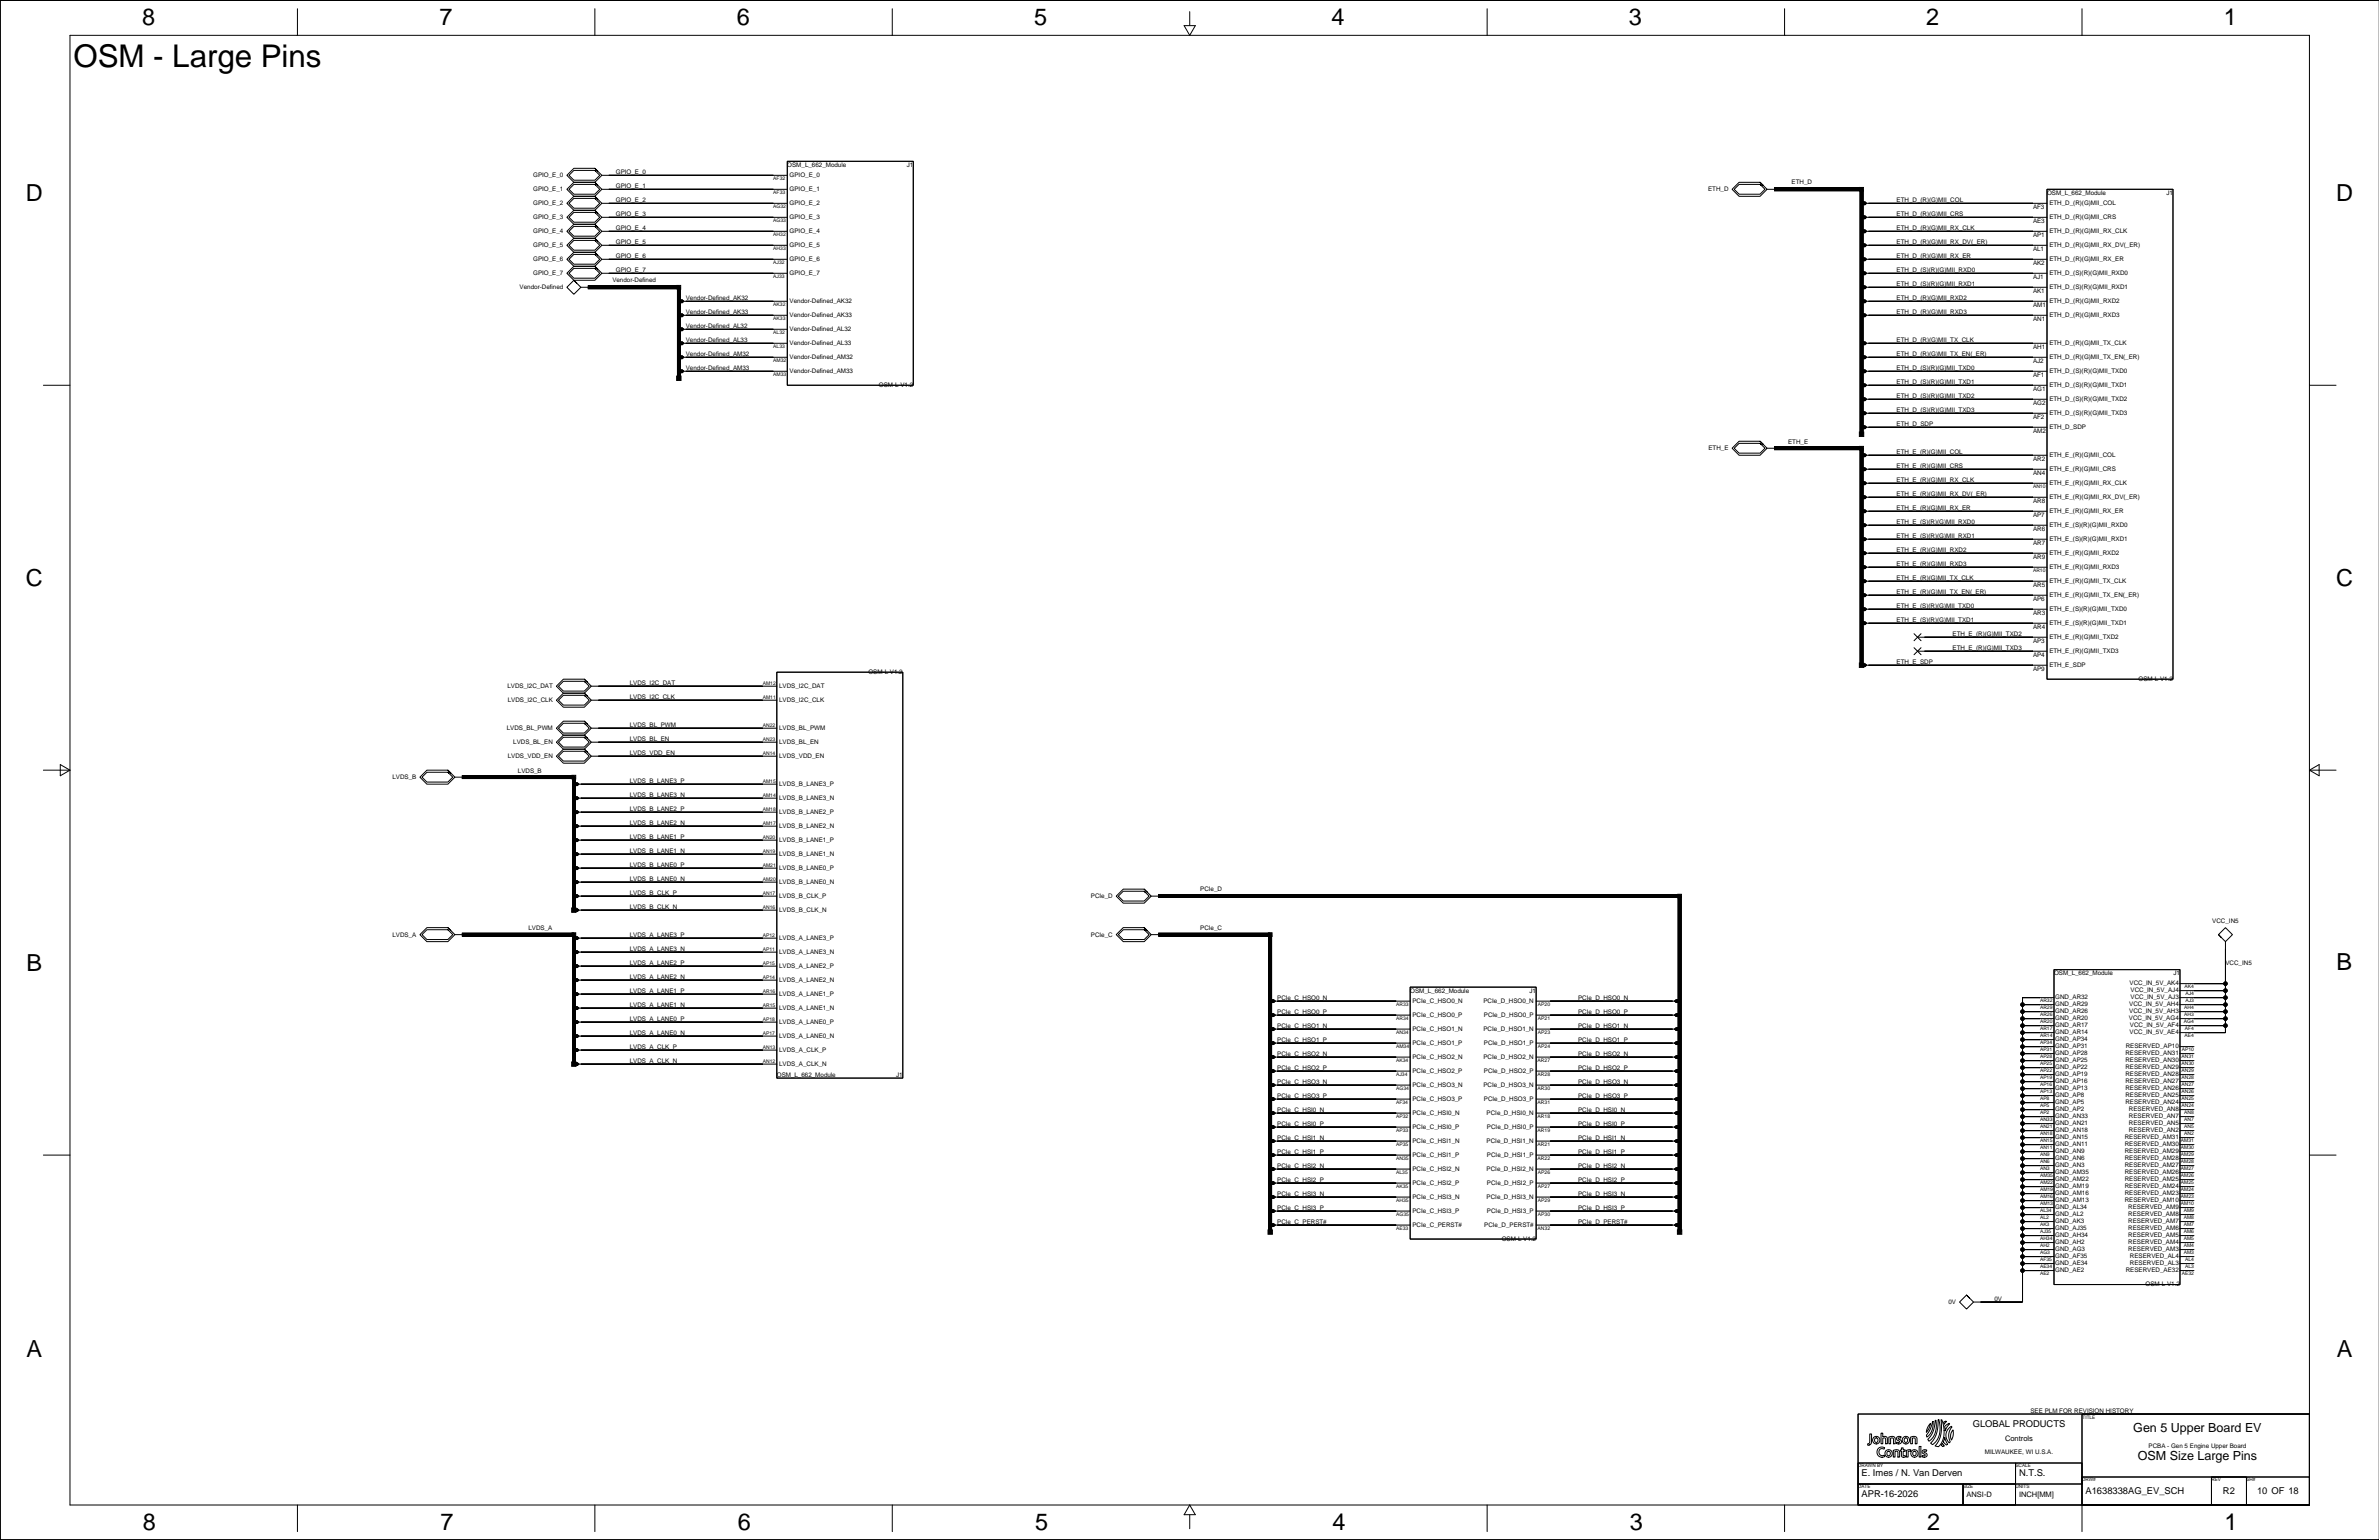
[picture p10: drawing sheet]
<svg xmlns="http://www.w3.org/2000/svg" width="863mm" height="559mm" viewBox="0 0 863 559" stroke-linecap="round" stroke-linejoin="round" font-family="sans-serif">
<defs><g id="words">
<text font-size="11.4" x="26.7" y="24.3">OSM - Large Pins</text>
<g font-size="8.5">
<text x="51.5" y="9.1">8</text>
<text x="159.4" y="9.1">7</text>
<text x="267.3" y="9.1">6</text>
<text x="375.3" y="9.1">5</text>
<text x="483.2" y="9.1">4</text>
<text x="591.1" y="9.1">3</text>
<text x="699" y="9.1">2</text>
<text x="806.9" y="9.1">1</text>
<text x="9.4" y="73.1">D</text>
<text x="847.7" y="73">D</text>
<text x="9.4" y="212.7">C</text>
<text x="847.7" y="212.6">C</text>
<text x="9.7" y="352.2">B</text>
<text x="847.9" y="352.1">B</text>
<text x="9.7" y="492.3">A</text>
<text x="847.9" y="492.2">A</text>
<text x="51.9" y="555.3">8</text>
<text x="159.8" y="555.3">7</text>
<text x="267.7" y="555.3">6</text>
<text x="375.6" y="555.3">5</text>
<text x="483.5" y="555.3">4</text>
<text x="591.4" y="555.3">3</text>
<text x="699.3" y="555.3">2</text>
<text x="807.2" y="555.3">1</text>
</g>
<g font-size="4.5">
<text x="774.1" y="519.5">Gen 5 Upper Board EV</text>
<text x="775.7" y="529.7">OSM Size Large Pins</text>
</g>
<g font-size="3.4">
<text x="715.8" y="517.9">GLOBAL PRODUCTS</text>
<text x="675.5" y="535.7">E. Imes / N. Van Derven</text>
<text x="732.6" y="535.7">N.T.S.</text>
<text x="675.5" y="543.3">APR-16-2026</text>
<text x="756.7" y="542">A1638338AG_EV_SCH</text>
<text x="806.6" y="542">R2</text>
<text x="819" y="542">10 OF 18</text>
</g>
<g font-size="2.7">
<text x="727.6" y="522.8">Controls</text>
<text x="713.6" y="543.1">ANSI-D</text>
<text x="732.6" y="543.1">INCH[MM]</text>
</g>
<g font-size="2.3">
<text x="193.5" y="64.3">GPIO_E_0</text>
<text x="223.5" y="63.1">GPIO_E_0</text>
<text x="285.7" y="60.6">OSM_L_662_Module</text>
<text x="286.5" y="64.3">GPIO_E_0</text>
<text x="329" y="60.6">J1</text>
<text x="193.5" y="69.4">GPIO_E_1</text>
<text x="223.5" y="68.2">GPIO_E_1</text>
<text x="286.5" y="69.4">GPIO_E_1</text>
<text x="619.8" y="69.4">ETH_D</text>
<text x="650.1" y="66.9">ETH_D</text>
<text x="742.8" y="70.7">OSM_L_662_Module</text>
<text x="786.1" y="70.7">J1</text>
<text x="193.5" y="74.4">GPIO_E_2</text>
<text x="223.5" y="73.3">GPIO_E_2</text>
<text x="286.5" y="74.4">GPIO_E_2</text>
<text x="688.2" y="73.3">ETH_D_(R)(G)MII_COL</text>
<text x="737.7" y="75.8">AF3</text>
<text x="743.6" y="74.4">ETH_D_(R)(G)MII_COL</text>
<text x="193.5" y="79.5">GPIO_E_3</text>
<text x="223.5" y="78.3">GPIO_E_3</text>
<text x="223.5" y="83.4">GPIO_E_4</text>
<text x="286.5" y="79.5">GPIO_E_3</text>
<text x="688.2" y="78.3">ETH_D_(R)(G)MII_CRS</text>
<text x="688.2" y="83.4">ETH_D_(R)(G)MII_RX_CLK</text>
<text x="737.7" y="80.9">AE3</text>
<text x="743.6" y="79.5">ETH_D_(R)(G)MII_CRS</text>
<text x="193.5" y="89.7">GPIO_E_5</text>
<text x="193.5" y="84.6">GPIO_E_4</text>
<text x="223.5" y="88.5">GPIO_E_5</text>
<text x="286.5" y="84.6">GPIO_E_4</text>
<text x="286.5" y="89.7">GPIO_E_5</text>
<text x="688.2" y="88.5">ETH_D_(R)(G)MII_RX_DV(_ER)</text>
<text x="737.7" y="86">AP1</text>
<text x="743.6" y="84.6">ETH_D_(R)(G)MII_RX_CLK</text>
<text x="743.6" y="89.7">ETH_D_(R)(G)MII_RX_DV(_ER)</text>
<text x="193.5" y="94.8">GPIO_E_6</text>
<text x="223.5" y="93.6">GPIO_E_6</text>
<text x="286.5" y="94.8">GPIO_E_6</text>
<text x="688.2" y="93.6">ETH_D_(R)(G)MII_RX_ER</text>
<text x="737.7" y="91">AL1</text>
<text x="743.6" y="94.8">ETH_D_(R)(G)MII_RX_ER</text>
<text x="193.5" y="99.8">GPIO_E_7</text>
<text x="223.5" y="98.6">GPIO_E_7</text>
<text x="286.5" y="99.8">GPIO_E_7</text>
<text x="688.2" y="98.6">ETH_D_(S)(R)(G)MII_RXD0</text>
<text x="737.7" y="96.1">AK2</text>
<text x="737.7" y="101.2">AJ1</text>
<text x="743.6" y="99.8">ETH_D_(S)(R)(G)MII_RXD0</text>
<text x="188.6" y="104.9">Vendor-Defined</text>
<text x="222.2" y="102.5">Vendor-Defined</text>
<text x="688.2" y="103.7">ETH_D_(S)(R)(G)MII_RXD1</text>
<text x="737.7" y="106.3">AK1</text>
<text x="743.6" y="104.9">ETH_D_(S)(R)(G)MII_RXD1</text>
<text x="248.9" y="108.8">Vendor-Defined_AK32</text>
<text x="248.9" y="113.9">Vendor-Defined_AK33</text>
<text x="286.5" y="110">Vendor-Defined_AK32</text>
<text x="688.2" y="108.8">ETH_D_(R)(G)MII_RXD2</text>
<text x="688.2" y="113.9">ETH_D_(R)(G)MII_RXD3</text>
<text x="737.7" y="111.4">AM1</text>
<text x="743.6" y="110">ETH_D_(R)(G)MII_RXD2</text>
<text x="248.9" y="119">Vendor-Defined_AL32</text>
<text x="286.5" y="115.1">Vendor-Defined_AK33</text>
<text x="737.7" y="116.4">AN1</text>
<text x="743.6" y="115.1">ETH_D_(R)(G)MII_RXD3</text>
<text x="248.9" y="124">Vendor-Defined_AL33</text>
<text x="286.5" y="120.2">Vendor-Defined_AL32</text>
<text x="286.5" y="125.2">Vendor-Defined_AL33</text>
<text x="688.2" y="124">ETH_D_(R)(G)MII_TX_CLK</text>
<text x="743.6" y="125.2">ETH_D_(R)(G)MII_TX_CLK</text>
<text x="248.9" y="129.1">Vendor-Defined_AM32</text>
<text x="286.5" y="130.3">Vendor-Defined_AM32</text>
<text x="688.2" y="129.1">ETH_D_(R)(G)MII_TX_EN(_ER)</text>
<text x="737.7" y="126.6">AH1</text>
<text x="737.7" y="131.7">AJ2</text>
<text x="743.6" y="130.3">ETH_D_(R)(G)MII_TX_EN(_ER)</text>
<text x="248.9" y="134.2">Vendor-Defined_AM33</text>
<text x="286.5" y="135.4">Vendor-Defined_AM33</text>
<text x="688.2" y="134.2">ETH_D_(S)(R)(G)MII_TXD0</text>
<text x="737.7" y="136.7">AF1</text>
<text x="743.6" y="135.4">ETH_D_(S)(R)(G)MII_TXD0</text>
<text x="318.9" y="140.5">OSM-L V1.2</text>
<text x="688.2" y="139.3">ETH_D_(S)(R)(G)MII_TXD1</text>
<text x="737.7" y="141.8">AG1</text>
<text x="743.6" y="140.5">ETH_D_(S)(R)(G)MII_TXD1</text>
<text x="688.2" y="144.4">ETH_D_(S)(R)(G)MII_TXD2</text>
<text x="688.2" y="149.4">ETH_D_(S)(R)(G)MII_TXD3</text>
<text x="737.7" y="146.9">AG2</text>
<text x="743.6" y="145.6">ETH_D_(S)(R)(G)MII_TXD2</text>
<text x="688.2" y="154.5">ETH_D_SDP</text>
<text x="737.7" y="152">AF2</text>
<text x="743.6" y="150.6">ETH_D_(S)(R)(G)MII_TXD3</text>
<text x="743.6" y="155.7">ETH_D_SDP</text>
<text x="648.8" y="161.1">ETH_E</text>
<text x="737.7" y="157.1">AM2</text>
<text x="619.9" y="163.3">ETH_E</text>
<text x="688.2" y="164.7">ETH_E_(R)(G)MII_COL</text>
<text x="737.7" y="167.2">AR2</text>
<text x="743.6" y="165.9">ETH_E_(R)(G)MII_COL</text>
<text x="688.2" y="169.7">ETH_E_(R)(G)MII_CRS</text>
<text x="737.7" y="172.3">AN4</text>
<text x="743.6" y="170.9">ETH_E_(R)(G)MII_CRS</text>
<text x="688.2" y="174.8">ETH_E_(R)(G)MII_RX_CLK</text>
<text x="688.2" y="179.9">ETH_E_(R)(G)MII_RX_DV(_ER)</text>
<text x="743.6" y="176">ETH_E_(R)(G)MII_RX_CLK</text>
<text x="688.2" y="185">ETH_E_(R)(G)MII_RX_ER</text>
<text x="737.7" y="182.5">AR8</text>
<text x="743.6" y="181.1">ETH_E_(R)(G)MII_RX_DV(_ER)</text>
<text x="688.2" y="190.1">ETH_E_(S)(R)(G)MII_RXD0</text>
<text x="737.7" y="187.5">AP7</text>
<text x="743.6" y="186.2">ETH_E_(R)(G)MII_RX_ER</text>
<text x="743.6" y="191.3">ETH_E_(S)(R)(G)MII_RXD0</text>
<text x="688.2" y="195.1">ETH_E_(S)(R)(G)MII_RXD1</text>
<text x="737.7" y="192.6">AR6</text>
<text x="737.7" y="197.7">AR7</text>
<text x="743.6" y="196.3">ETH_E_(S)(R)(G)MII_RXD1</text>
<text x="688.2" y="200.2">ETH_E_(R)(G)MII_RXD2</text>
<text x="737.7" y="202.8">AR9</text>
<text x="743.6" y="201.4">ETH_E_(R)(G)MII_RXD2</text>
<text x="688.2" y="205.3">ETH_E_(R)(G)MII_RXD3</text>
<text x="743.6" y="206.5">ETH_E_(R)(G)MII_RXD3</text>
<text x="688.2" y="210.4">ETH_E_(R)(G)MII_TX_CLK</text>
<text x="688.2" y="215.5">ETH_E_(R)(G)MII_TX_EN(_ER)</text>
<text x="737.7" y="212.9">AR5</text>
<text x="743.6" y="211.6">ETH_E_(R)(G)MII_TX_CLK</text>
<text x="688.2" y="220.5">ETH_E_(S)(R)(G)MII_TXD0</text>
<text x="737.7" y="218">AP6</text>
<text x="743.6" y="216.7">ETH_E_(R)(G)MII_TX_EN(_ER)</text>
<text x="743.6" y="221.7">ETH_E_(S)(R)(G)MII_TXD0</text>
<text x="688.2" y="225.6">ETH_E_(S)(R)(G)MII_TXD1</text>
<text x="737.7" y="223.1">AR3</text>
<text x="743.6" y="226.8">ETH_E_(S)(R)(G)MII_TXD1</text>
<text x="708.5" y="230.7">ETH_E_(R)(G)MII_TXD2</text>
<text x="737.7" y="233.2">AP3</text>
<text x="737.7" y="228.2">AR4</text>
<text x="743.6" y="231.9">ETH_E_(R)(G)MII_TXD2</text>
<text x="708.5" y="235.8">ETH_E_(R)(G)MII_TXD3</text>
<text x="737.7" y="238.3">AP4</text>
<text x="743.6" y="237">ETH_E_(R)(G)MII_TXD3</text>
<text x="315.1" y="244.6">OSM-L V1.2</text>
<text x="688.2" y="240.9">ETH_E_SDP</text>
<text x="737.7" y="243.4">AP9</text>
<text x="743.6" y="242">ETH_E_SDP</text>
<text x="184.1" y="249.7">LVDS_I2C_DAT</text>
<text x="228.5" y="248.5">LVDS_I2C_DAT</text>
<text x="282.7" y="249.7">LVDS_I2C_DAT</text>
<text x="776" y="247.1">OSM-L V1.2</text>
<text x="184.3" y="254.7">LVDS_I2C_CLK</text>
<text x="228.5" y="253.6">LVDS_I2C_CLK</text>
<text x="282.7" y="254.7">LVDS_I2C_CLK</text>
<text x="228.5" y="263.7">LVDS_BL_PWM</text>
<text x="183.9" y="264.9">LVDS_BL_PWM</text>
<text x="186.3" y="270">LVDS_BL_EN</text>
<text x="228.5" y="268.8">LVDS_BL_EN</text>
<text x="282.7" y="270">LVDS_BL_EN</text>
<text x="282.7" y="264.9">LVDS_BL_PWM</text>
<text x="184.3" y="275.1">LVDS_VDD_EN</text>
<text x="228.5" y="273.9">LVDS_VDD_EN</text>
<text x="282.7" y="275.1">LVDS_VDD_EN</text>
<text x="187.9" y="280.5">LVDS_B</text>
<text x="142.4" y="282.7">LVDS_B</text>
<text x="228.5" y="284">LVDS_B_LANE3_P</text>
<text x="282.7" y="285.2">LVDS_B_LANE3_P</text>
<text x="228.5" y="289.1">LVDS_B_LANE3_N</text>
<text x="282.7" y="290.3">LVDS_B_LANE3_N</text>
<text x="228.5" y="294.2">LVDS_B_LANE2_P</text>
<text x="228.5" y="299.3">LVDS_B_LANE2_N</text>
<text x="282.7" y="295.4">LVDS_B_LANE2_P</text>
<text x="228.5" y="304.3">LVDS_B_LANE1_P</text>
<text x="282.7" y="305.5">LVDS_B_LANE1_P</text>
<text x="282.7" y="300.5">LVDS_B_LANE2_N</text>
<text x="228.5" y="309.4">LVDS_B_LANE1_N</text>
<text x="282.7" y="310.6">LVDS_B_LANE1_N</text>
<text x="228.5" y="314.5">LVDS_B_LANE0_P</text>
<text x="282.7" y="315.7">LVDS_B_LANE0_P</text>
<text x="228.5" y="319.6">LVDS_B_LANE0_N</text>
<text x="282.7" y="320.8">LVDS_B_LANE0_N</text>
<text x="435.5" y="323.4">PCIe_D</text>
<text x="228.5" y="324.7">LVDS_B_CLK_P</text>
<text x="228.5" y="329.7">LVDS_B_CLK_N</text>
<text x="282.7" y="325.9">LVDS_B_CLK_P</text>
<text x="395.8" y="325.9">PCIe_D</text>
<text x="282.7" y="330.9">LVDS_B_CLK_N</text>
<text x="802.8" y="334.8">VCC_IN5</text>
<text x="142.4" y="339.8">LVDS_A</text>
<text x="191.7" y="337.6">LVDS_A</text>
<text x="228.5" y="339.9">LVDS_A_LANE3_P</text>
<text x="282.7" y="341.1">LVDS_A_LANE3_P</text>
<text x="395.8" y="339.8">PCIe_C</text>
<text x="435.5" y="337.6">PCIe_C</text>
<text x="228.5" y="345">LVDS_A_LANE3_N</text>
<text x="282.7" y="346.2">LVDS_A_LANE3_N</text>
<text x="228.5" y="350">LVDS_A_LANE2_P</text>
<text x="282.7" y="351.2">LVDS_A_LANE2_P</text>
<text x="745.3" y="353.9">OSM_L_662_Module</text>
<text x="788.6" y="353.9">J1</text>
<text x="807.5" y="350">VCC_IN5</text>
<text x="228.5" y="355.1">LVDS_A_LANE2_N</text>
<text x="282.7" y="356.3">LVDS_A_LANE2_N</text>
<text x="772.7" y="357.6">VCC_IN_5V_AK4</text>
<text x="228.5" y="360.2">LVDS_A_LANE1_P</text>
<text x="228.5" y="365.3">LVDS_A_LANE1_N</text>
<text x="282.7" y="361.4">LVDS_A_LANE1_P</text>
<text x="463.4" y="362.7">PCIe_C_HSO0_N</text>
<text x="511.7" y="360.2">OSM_L_662_Module</text>
<text x="512.5" y="363.9">PCIe_C_HSO0_N</text>
<text x="538.3" y="363.9">PCIe_D_HSO0_N</text>
<text x="555" y="360.2">J1</text>
<text x="572.6" y="362.7">PCIe_D_HSO0_N</text>
<text x="745.7" y="362.7">GND_AR32</text>
<text x="745.7" y="365.2">GND_AR29</text>
<text x="772.6" y="365.2">VCC_IN_5V_AH4</text>
<text x="773.1" y="360.1">VCC_IN_5V_AJ4</text>
<text x="773.1" y="362.7">VCC_IN_5V_AJ3</text>
<text x="228.5" y="370.4">LVDS_A_LANE0_P</text>
<text x="282.7" y="371.6">LVDS_A_LANE0_P</text>
<text x="282.7" y="366.5">LVDS_A_LANE1_N</text>
<text x="463.4" y="367.8">PCIe_C_HSO0_P</text>
<text x="512.5" y="369">PCIe_C_HSO0_P</text>
<text x="538.4" y="369">PCIe_D_HSO0_P</text>
<text x="572.6" y="367.8">PCIe_D_HSO0_P</text>
<text x="745.7" y="367.8">GND_AR26</text>
<text x="745.7" y="370.3">GND_AR20</text>
<text x="772.5" y="370.3">VCC_IN_5V_AG4</text>
<text x="772.6" y="367.8">VCC_IN_5V_AH3</text>
<text x="228.5" y="375.4">LVDS_A_LANE0_N</text>
<text x="282.7" y="376.6">LVDS_A_LANE0_N</text>
<text x="463.4" y="372.9">PCIe_C_HSO1_N</text>
<text x="463.4" y="378">PCIe_C_HSO1_P</text>
<text x="512.5" y="374.1">PCIe_C_HSO1_N</text>
<text x="538.3" y="374.1">PCIe_D_HSO1_N</text>
<text x="572.6" y="372.9">PCIe_D_HSO1_N</text>
<text x="572.6" y="378">PCIe_D_HSO1_P</text>
<text x="745.7" y="372.8">GND_AR17</text>
<text x="745.7" y="375.4">GND_AR14</text>
<text x="745.7" y="377.9">GND_AP34</text>
<text x="772.7" y="375.4">VCC_IN_5V_AE4</text>
<text x="772.9" y="372.8">VCC_IN_5V_AF4</text>
<text x="228.5" y="380.5">LVDS_A_CLK_P</text>
<text x="282.7" y="381.7">LVDS_A_CLK_P</text>
<text x="463.4" y="383.1">PCIe_C_HSO2_N</text>
<text x="512.5" y="379.2">PCIe_C_HSO1_P</text>
<text x="538.4" y="379.2">PCIe_D_HSO1_P</text>
<text x="572.6" y="383.1">PCIe_D_HSO2_N</text>
<text x="745.7" y="380.4">GND_AP31</text>
<text x="745.7" y="383">GND_AP28</text>
<text x="771.2" y="383">RESERVED_AN31</text>
<text x="771.4" y="380.4">RESERVED_AP10</text>
<text x="228.5" y="385.6">LVDS_A_CLK_N</text>
<text x="282.7" y="386.8">LVDS_A_CLK_N</text>
<text x="463.4" y="388.1">PCIe_C_HSO2_P</text>
<text x="512.5" y="384.3">PCIe_C_HSO2_N</text>
<text x="512.5" y="389.3">PCIe_C_HSO2_P</text>
<text x="538.3" y="384.3">PCIe_D_HSO2_N</text>
<text x="538.4" y="389.3">PCIe_D_HSO2_P</text>
<text x="572.6" y="388.1">PCIe_D_HSO2_P</text>
<text x="745.7" y="385.5">GND_AP25</text>
<text x="745.7" y="388.1">GND_AP22</text>
<text x="771.2" y="385.5">RESERVED_AN30</text>
<text x="771.2" y="388.1">RESERVED_AN29</text>
<text x="281.9" y="390.7">OSM_L_662_Module</text>
<text x="325.2" y="390.7">J1</text>
<text x="463.4" y="393.2">PCIe_C_HSO3_N</text>
<text x="512.5" y="394.4">PCIe_C_HSO3_N</text>
<text x="538.3" y="394.4">PCIe_D_HSO3_N</text>
<text x="572.6" y="393.2">PCIe_D_HSO3_N</text>
<text x="745.7" y="390.6">GND_AP19</text>
<text x="745.7" y="393.1">GND_AP16</text>
<text x="745.7" y="395.7">GND_AP13</text>
<text x="771.2" y="390.6">RESERVED_AN28</text>
<text x="771.2" y="393.1">RESERVED_AN27</text>
<text x="771.2" y="395.7">RESERVED_AN26</text>
<text x="463.4" y="398.3">PCIe_C_HSO3_P</text>
<text x="512.5" y="399.5">PCIe_C_HSO3_P</text>
<text x="538.4" y="399.5">PCIe_D_HSO3_P</text>
<text x="572.6" y="398.3">PCIe_D_HSO3_P</text>
<text x="745.7" y="398.2">GND_AP8</text>
<text x="745.7" y="400.8">GND_AP5</text>
<text x="771.2" y="398.2">RESERVED_AN25</text>
<text x="771.2" y="400.8">RESERVED_AN24</text>
<text x="463.4" y="403.4">PCIe_C_HSI0_N</text>
<text x="512.5" y="404.6">PCIe_C_HSI0_N</text>
<text x="539.4" y="404.6">PCIe_D_HSI0_N</text>
<text x="572.6" y="403.4">PCIe_D_HSI0_N</text>
<text x="745.7" y="403.3">GND_AP2</text>
<text x="745.7" y="405.8">GND_AN33</text>
<text x="772.5" y="403.3">RESERVED_AN8</text>
<text x="772.5" y="405.8">RESERVED_AN7</text>
<text x="463.4" y="408.5">PCIe_C_HSI0_P</text>
<text x="463.4" y="413.5">PCIe_C_HSI1_N</text>
<text x="512.5" y="409.7">PCIe_C_HSI0_P</text>
<text x="539.6" y="409.7">PCIe_D_HSI0_P</text>
<text x="572.6" y="408.5">PCIe_D_HSI0_P</text>
<text x="572.6" y="413.5">PCIe_D_HSI1_N</text>
<text x="745.7" y="408.4">GND_AN21</text>
<text x="745.7" y="410.9">GND_AN18</text>
<text x="745.7" y="413.5">GND_AN15</text>
<text x="771" y="413.5">RESERVED_AM31</text>
<text x="772.5" y="408.4">RESERVED_AN5</text>
<text x="772.5" y="410.9">RESERVED_AN2</text>
<text x="463.4" y="418.6">PCIe_C_HSI1_P</text>
<text x="512.5" y="414.7">PCIe_C_HSI1_N</text>
<text x="512.5" y="419.8">PCIe_C_HSI1_P</text>
<text x="539.4" y="414.7">PCIe_D_HSI1_N</text>
<text x="539.6" y="419.8">PCIe_D_HSI1_P</text>
<text x="572.6" y="418.6">PCIe_D_HSI1_P</text>
<text x="745.7" y="416">GND_AN11</text>
<text x="745.7" y="418.5">GND_AN9</text>
<text x="771" y="416">RESERVED_AM30</text>
<text x="771" y="418.5">RESERVED_AM29</text>
<text x="463.4" y="423.7">PCIe_C_HSI2_N</text>
<text x="512.5" y="424.9">PCIe_C_HSI2_N</text>
<text x="539.4" y="424.9">PCIe_D_HSI2_N</text>
<text x="572.6" y="423.7">PCIe_D_HSI2_N</text>
<text x="745.7" y="421.1">GND_AN6</text>
<text x="745.7" y="423.6">GND_AN3</text>
<text x="771" y="421.1">RESERVED_AM28</text>
<text x="771" y="423.6">RESERVED_AM27</text>
<text x="463.4" y="428.8">PCIe_C_HSI2_P</text>
<text x="512.5" y="430">PCIe_C_HSI2_P</text>
<text x="539.6" y="430">PCIe_D_HSI2_P</text>
<text x="572.6" y="428.8">PCIe_D_HSI2_P</text>
<text x="745.7" y="426.2">GND_AM35</text>
<text x="745.7" y="428.7">GND_AM22</text>
<text x="745.7" y="431.2">GND_AM19</text>
<text x="771" y="426.2">RESERVED_AM26</text>
<text x="771" y="428.7">RESERVED_AM25</text>
<text x="771" y="431.2">RESERVED_AM24</text>
<text x="463.4" y="433.8">PCIe_C_HSI3_N</text>
<text x="512.5" y="435">PCIe_C_HSI3_N</text>
<text x="539.4" y="435">PCIe_D_HSI3_N</text>
<text x="572.6" y="433.8">PCIe_D_HSI3_N</text>
<text x="745.7" y="433.8">GND_AM16</text>
<text x="745.7" y="436.3">GND_AM13</text>
<text x="771" y="433.8">RESERVED_AM23</text>
<text x="771" y="436.3">RESERVED_AM10</text>
<text x="463.4" y="438.9">PCIe_C_HSI3_P</text>
<text x="512.5" y="440.1">PCIe_C_HSI3_P</text>
<text x="539.6" y="440.1">PCIe_D_HSI3_P</text>
<text x="572.6" y="438.9">PCIe_D_HSI3_P</text>
<text x="745.7" y="438.9">GND_AL34</text>
<text x="745.7" y="441.4">GND_AL2</text>
<text x="745.7" y="443.9">GND_AK3</text>
<text x="772.2" y="438.9">RESERVED_AM9</text>
<text x="772.2" y="441.4">RESERVED_AM8</text>
<text x="772.2" y="443.9">RESERVED_AM7</text>
<text x="463.4" y="444">PCIe_C_PERST#</text>
<text x="512.5" y="445.2">PCIe_C_PERST#</text>
<text x="538.6" y="445.2">PCIe_D_PERST#</text>
<text x="572.6" y="444">PCIe_D_PERST#</text>
<text x="745.7" y="446.5">GND_AJ35</text>
<text x="745.7" y="449">GND_AH34</text>
<text x="772.2" y="446.5">RESERVED_AM6</text>
<text x="772.2" y="449">RESERVED_AM5</text>
<text x="544.9" y="450.3">OSM-L V1.2</text>
<text x="745.7" y="451.6">GND_AH2</text>
<text x="745.7" y="454.1">GND_AG3</text>
<text x="772.2" y="451.6">RESERVED_AM4</text>
<text x="772.2" y="454.1">RESERVED_AM3</text>
<text x="745.7" y="456.6">GND_AF35</text>
<text x="745.7" y="459.2">GND_AE34</text>
<text x="745.7" y="461.7">GND_AE2</text>
<text x="771.4" y="461.7">RESERVED_AE32</text>
<text x="772.9" y="456.6">RESERVED_AL4</text>
<text x="772.9" y="459.2">RESERVED_AL3</text>
<text x="778.6" y="466.8">OSM-L V1.2</text>
<text x="707" y="473.1">0V</text>
<text x="723.7" y="471.9">0V</text>
<text x="736.8" y="512.6">SEE PLM FOR REVISION HISTORY</text>
<text x="720.2" y="527.7">MILWAUKEE, WI U.S.A.</text>
<text x="779.6" y="525.3">PCBA - Gen 5 Engine Upper Board</text>
</g>
<g font-size="1.8">
<text x="280.6" y="65.2">AF32</text>
<text x="280.6" y="70.3">AF33</text>
<text x="280.6" y="75.4">AG32</text>
<text x="280.6" y="80.5">AG33</text>
<text x="280.6" y="85.6">AH32</text>
<text x="280.6" y="90.6">AH33</text>
<text x="280.6" y="95.7">AJ32</text>
<text x="280.6" y="100.8">AJ33</text>
<text x="280.6" y="110.9">AK32</text>
<text x="280.6" y="116">AK33</text>
<text x="280.6" y="121.1">AL32</text>
<text x="280.6" y="126.2">AL33</text>
<text x="280.6" y="131.3">AM32</text>
<text x="280.6" y="136.3">AM33</text>
<text x="737.7" y="177">AN10</text>
<text x="737.7" y="207.4">AR10</text>
<text x="276.8" y="248.6">AM12</text>
<text x="276.8" y="253.7">AM11</text>
<text x="276.8" y="263.8">AN22</text>
<text x="276.8" y="268.9">AN23</text>
<text x="276.8" y="274">AN14</text>
<text x="276.8" y="284.1">AM15</text>
<text x="276.8" y="289.2">AM14</text>
<text x="276.8" y="299.4">AM17</text>
<text x="276.8" y="294.3">AM18</text>
<text x="276.8" y="304.4">AN20</text>
<text x="276.8" y="309.5">AN19</text>
<text x="276.8" y="314.6">AM21</text>
<text x="276.8" y="319.7">AM20</text>
<text x="276.8" y="329.8">AN16</text>
<text x="276.8" y="324.8">AN17</text>
<text x="276.8" y="340">AP12</text>
<text x="276.8" y="345.1">AP11</text>
<text x="276.8" y="350.2">AP15</text>
<text x="276.8" y="355.2">AP14</text>
<text x="792.7" y="358.5">AK4</text>
<text x="276.8" y="365.4">AR15</text>
<text x="276.8" y="360.3">AR16</text>
<text x="506.6" y="364.9">AR33</text>
<text x="558.1" y="364.9">AP20</text>
<text x="740.2" y="363.6">AR32</text>
<text x="793" y="361.1">AJ4</text>
<text x="793" y="363.6">AJ3</text>
<text x="276.8" y="370.5">AP18</text>
<text x="506.6" y="370">AR34</text>
<text x="558.1" y="370">AP21</text>
<text x="740.2" y="366.2">AR29</text>
<text x="740.2" y="368.7">AR26</text>
<text x="740.2" y="371.2">AR20</text>
<text x="792.5" y="371.2">AG4</text>
<text x="792.6" y="366.2">AH4</text>
<text x="792.6" y="368.7">AH3</text>
<text x="276.8" y="375.5">AP17</text>
<text x="506.6" y="375">AN34</text>
<text x="558.1" y="375">AP23</text>
<text x="740.2" y="373.8">AR17</text>
<text x="740.2" y="376.3">AR14</text>
<text x="792.7" y="376.3">AE4</text>
<text x="792.8" y="373.8">AF4</text>
<text x="276.8" y="380.6">AN13</text>
<text x="506.6" y="380.1">AM34</text>
<text x="558.1" y="380.1">AP24</text>
<text x="740.2" y="378.9">AP34</text>
<text x="740.2" y="381.4">AP31</text>
<text x="740.2" y="383.9">AP28</text>
<text x="791.6" y="383.9">AN31</text>
<text x="791.7" y="381.4">AP10</text>
<text x="276.8" y="385.7">AN12</text>
<text x="506.6" y="385.2">AK34</text>
<text x="558" y="385.2">AR27</text>
<text x="740.2" y="386.5">AP25</text>
<text x="740.2" y="389">AP22</text>
<text x="791.6" y="386.5">AN30</text>
<text x="791.6" y="389">AN29</text>
<text x="506.6" y="390.3">AJ34</text>
<text x="506.6" y="395.4">AG34</text>
<text x="558" y="390.3">AR28</text>
<text x="558" y="395.4">AR30</text>
<text x="740.2" y="391.6">AP19</text>
<text x="740.2" y="394.1">AP16</text>
<text x="791.6" y="391.6">AN28</text>
<text x="791.6" y="394.1">AN27</text>
<text x="506.6" y="400.4">AF34</text>
<text x="558" y="400.4">AR31</text>
<text x="740.2" y="396.6">AP13</text>
<text x="740.2" y="399.2">AP8</text>
<text x="740.2" y="401.7">AP5</text>
<text x="791.6" y="396.6">AN26</text>
<text x="791.6" y="399.2">AN25</text>
<text x="791.6" y="401.7">AN24</text>
<text x="506.6" y="405.5">AP32</text>
<text x="558" y="405.5">AR18</text>
<text x="740.2" y="404.3">AP2</text>
<text x="740.2" y="406.8">AN33</text>
<text x="792.6" y="404.3">AN8</text>
<text x="792.6" y="406.8">AN7</text>
<text x="506.6" y="410.6">AP33</text>
<text x="558" y="410.6">AR19</text>
<text x="740.2" y="409.3">AN21</text>
<text x="740.2" y="411.9">AN18</text>
<text x="792.6" y="409.3">AN5</text>
<text x="792.6" y="411.9">AN2</text>
<text x="506.6" y="415.7">AP35</text>
<text x="558" y="415.7">AR21</text>
<text x="740.2" y="414.4">AN15</text>
<text x="740.2" y="416.9">AN11</text>
<text x="740.2" y="419.5">AN9</text>
<text x="791.4" y="414.4">AM31</text>
<text x="791.4" y="416.9">AM30</text>
<text x="791.4" y="419.5">AM29</text>
<text x="506.6" y="420.8">AN35</text>
<text x="506.6" y="425.8">AL35</text>
<text x="558" y="420.8">AR22</text>
<text x="558.1" y="425.8">AP26</text>
<text x="740.2" y="422">AN6</text>
<text x="740.2" y="424.6">AN3</text>
<text x="791.4" y="422">AM28</text>
<text x="791.4" y="424.6">AM27</text>
<text x="506.6" y="430.9">AK35</text>
<text x="558.1" y="430.9">AP27</text>
<text x="740.2" y="427.1">AM35</text>
<text x="740.2" y="429.6">AM22</text>
<text x="791.4" y="427.1">AM26</text>
<text x="791.4" y="429.6">AM25</text>
<text x="506.6" y="436">AH35</text>
<text x="558.1" y="436">AP29</text>
<text x="740.2" y="432.2">AM19</text>
<text x="740.2" y="434.7">AM16</text>
<text x="740.2" y="437.3">AM13</text>
<text x="791.4" y="432.2">AM24</text>
<text x="791.4" y="434.7">AM23</text>
<text x="791.4" y="437.3">AM10</text>
<text x="506.6" y="441.1">AG35</text>
<text x="558.1" y="441.1">AP30</text>
<text x="740.2" y="439.8">AL34</text>
<text x="740.2" y="442.3">AL2</text>
<text x="792.4" y="439.8">AM9</text>
<text x="792.4" y="442.3">AM8</text>
<text x="506.6" y="446.2">AE33</text>
<text x="558" y="446.2">AN32</text>
<text x="740.2" y="444.9">AK3</text>
<text x="740.2" y="447.4">AJ35</text>
<text x="740.2" y="450">AH34</text>
<text x="792.4" y="444.9">AM7</text>
<text x="792.4" y="447.4">AM6</text>
<text x="792.4" y="450">AM5</text>
<text x="740.2" y="452.5">AH2</text>
<text x="740.2" y="455">AG3</text>
<text x="792.4" y="452.5">AM4</text>
<text x="792.4" y="455">AM3</text>
<text x="740.2" y="457.6">AF35</text>
<text x="740.2" y="460.1">AE34</text>
<text x="792.9" y="457.6">AL4</text>
<text x="792.9" y="460.1">AL3</text>
<text x="740.2" y="462.7">AE2</text>
<text x="791.7" y="462.7">AE32</text>
</g>
<g font-size="1.7">
<text x="755.7" y="514.9">TITLE</text>
<text x="674.2" y="532.4">DRAWN BY</text>
<text x="731.4" y="532.4">SCALE</text>
<text x="755.5" y="537.5">DRW#</text>
<text x="802.5" y="537.5">REV</text>
<text x="815.2" y="537.5">SH#</text>
<text x="674.2" y="540">DATE</text>
<text x="712.3" y="540">SIZE</text>
<text x="731.4" y="540">UNITS</text>
</g>
</g></defs>
<g fill="none" stroke="#000" stroke-width=".36">
<path d="M0 .1h863.3h-863.3v558.7zM25.4 12.8h812.6v533.3h-812.6zM107.9 3.2v9.6M215.9 3.2v9.6M323.8 3.2v9.6M429.7 9.3h4l-2 3.5zM431.7 4.2v5M539.6 3.2v9.6M647.6 3.2v9.6M755.5 3.2v9.6M285.7 58.5h45.7v81.3h-45.7zM215.9 61.1l1 1-1-1h-7.7l-2.5 2.5 2.5 2.6h7.7l2.5-2.6-1.5-1.5"/>
<path d="M215.9 61.8l.2 .3-.2-.3h-7.7l-1.7 1.8 1.7 1.8h7.7l1.7-1.8-1.5-1.5M215.9 66.2l1 1-1-1h-7.7l-2.5 2.5 2.5 2.5h7.7l2.5-2.5-1.5-1.5M215.9 66.9l.2 .3-.2-.3h-7.7l-1.7 1.8 1.7 1.8h7.7l1.7-1.8-1.5-1.5M215.9 71.2l1 1-1-1h-7.7l-2.5 2.6 2.5 2.5h7.7l2.5-2.5-1.5-1.6M215.9 72l.2 .2-.2-.2h-7.7l-1.7 1.8 1.7 1.7h7.7l1.7-1.7-1.5-1.6M215.9 76.3l1 1-1-1h-7.7l-2.5 2.5 2.5 2.6h7.7l2.5-2.6-1.5-1.5M215.9 77.1l.2 .2-.2-.2h-7.7l-1.7 1.7 1.7 1.8h7.7l1.7-1.8-1.5-1.5M218.4 73.8h67.3M218.4 78.8h67.3M218.4 63.6h67.3M218.4 68.7h67.3M220.9 63.6h.1"/>
<path d="M220.9 68.7h.1M220.9 73.8h.1M220.9 78.8h.1M638.7 66.2l1 1-1-1h-7.7l-2.5 2.5 2.5 2.5h7.7l2.5-2.5-1.5-1.5M638.7 66.9l.2 .3-.2-.3h-7.7l-1.7 1.8 1.7 1.8h7.7l1.7-1.8-1.5-1.5M641.2 68.7h2.5M643.7 68.7h.1M676 73.3h.8l.5 .5-.5 .5h-.8l-.5-.5zM676 78.3h.8l.5 .5-.5 .6h-.8l-.5-.6zM677.3 73.8h65.5M677.3 78.8h65.5M678 73.8h.1"/>
<path d="M678 78.8h.1M742.8 68.7h45.7v177.8h-45.7zM215.9 81.4l1 1-1-1h-7.7l-2.5 2.5 2.5 2.6h7.7l2.5-2.6-1.5-1.5M215.9 82.2l.2 .2-.2-.2h-7.7l-1.7 1.7 1.7 1.8h7.7l1.7-1.8-1.5-1.5M215.9 86.5l1 1-1-1h-7.7l-2.5 2.5 2.5 2.5h7.7l2.5-2.5-1.5-1.5M215.9 87.2l.2 .3-.2-.3h-7.7l-1.7 1.8 1.7 1.8h7.7l1.7-1.8-1.5-1.5M215.9 91.5l1 1.1-1-1.1h-7.7l-2.5 2.6 2.5 2.5h7.7l2.5-2.5-1.5-1.5M215.9 92.3l.2 .3-.2-.3h-7.7l-1.7 1.8 1.7 1.8h7.7l1.7-1.8-1.5-1.5M215.9 96.6l1 1-1-1h-7.7l-2.5 2.6 2.5 2.5h7.7l2.5-2.5-1.5-1.6M215.9 97.4l.2 .2-.2-.2h-7.7l-1.7 1.8 1.7 1.7h7.7l1.7-1.7-1.5-1.6M218.4 83.9h67.3M218.4 89h67.3"/>
<path d="M218.4 94.1h67.3M218.4 99.2h67.3M220.9 83.9h.1M220.9 89h.1M220.9 94.1h.1M220.9 99.2h.1M676 98.7h.8l.5 .5-.5 .5h-.8l-.5-.5zM676 93.6h.8l.5 .5-.5 .5h-.8l-.5-.5zM676 88.5h.8l.5 .5-.5 .5h-.8l-.5-.5zM676 83.4h.8l.5 .5-.5 .5h-.8l-.5-.5zM677.3 83.9h65.5M677.3 89h65.5"/>
<path d="M677.3 94.1h65.5M677.3 99.2h65.5M678 99.2h.1M678 94.1h.1M678 89h.1M678 83.9h.1M208.2 101.7l1 1-1-1-2.5 2.5 2.5 2.6 2.6-2.6-1.6-1.5M210.8 104.2h2.5M246.3 109.3l.5-.5h.8l.5 .5-.5 .5h-.8zM246.3 114.4l.5-.5h.8l.5 .5-.5 .5h-.8zM246.3 119.5l.5-.5h.8l.5 .5-.5 .5h-.8zM248.1 109.3h37.6"/>
<path d="M248.1 114.4h37.6M248.1 119.5h37.6M248.9 109.3h.1M248.9 114.4h.1M248.9 119.5h.1M676 113.9h.8l.5 .5-.5 .5h-.8l-.5-.5zM676 108.8h.8l.5 .5-.5 .5h-.8l-.5-.5zM676 103.7h.8l.5 .5-.5 .6h-.8l-.5-.6zM677.3 109.3h65.5M677.3 114.4h65.5M677.3 104.2h65.5M678 114.4h.1"/>
<path d="M678 109.3h.1M678 104.2h.1M15.7 139.8h9.7M246.3 124.6l.5-.5h.8l.5 .5-.5 .5h-.8zM246.8 129.1h.8l.5 .5-.5 .5h-.8l-.5-.5zM246.8 134.2h.8l.5 .5-.5 .5h-.8l-.5-.5zM248.1 124.6h37.6M248.1 129.6h37.6M248.1 134.7h37.6M248.9 124.6h.1M248.9 129.6h.1M248.9 134.7h.1"/>
<path d="M675.5 124.6l.5-.5h.8l.5 .5-.5 .5h-.8zM676 139.3h.8l.5 .5-.5 .5h-.8l-.5-.5zM676 134.2h.8l.5 .5-.5 .5h-.8l-.5-.5zM676 129.1h.8l.5 .5-.5 .5h-.8l-.5-.5zM677.3 124.6h65.5M677.3 129.6h65.5M677.3 134.7h65.5M677.3 139.8h65.5M678 139.8h.1M678 134.7h.1M678 129.6h.1M678 124.6h.1"/>
<path d="M838 139.8h9.7M675.5 144.9l.5-.5h.8l.5 .5-.5 .5h-.8zM676 154.5h.8l.5 .5-.5 .5h-.8l-.5-.5zM676 149.4h.8l.5 .6-.5 .5h-.8l-.5-.5zM677.3 144.9h65.5M677.3 150h65.5M677.3 155h65.5M678 155h.1M678 150h.1M678 144.9h.1M638.7 160.1l1 1-1-1h-7.7l-2.5 2.6 2.5 2.5h7.7l2.5-2.5-1.5-1.6M638.7 160.9l.2 .2-.2-.2h-7.7l-1.7 1.8 1.7 1.7h7.7l1.7-1.7-1.5-1.6"/>
<path d="M641.2 162.7h2.5M643.7 162.7h.1M676 179.9h.8l.5 .5-.5 .5h-.8l-.5-.5zM676 174.8h.8l.5 .5-.5 .6h-.8l-.5-.6zM676 169.8h.8l.5 .5-.5 .5h-.8l-.5-.5zM676 164.7h.8l.5 .5-.5 .5h-.8l-.5-.5zM677.3 165.2h65.5M677.3 170.3h65.5M677.3 175.3h65.5M678 175.3h.1M678 170.3h.1M678 165.2h.1"/>
<path d="M676 195.2h.8l.5 .5-.5 .5h-.8l-.5-.5zM676 190.1h.8l.5 .5-.5 .5h-.8l-.5-.5zM676 185h.8l.5 .5-.5 .5h-.8l-.5-.5zM677.3 180.4h65.5M677.3 185.5h65.5M677.3 190.6h65.5M677.3 195.7h65.5M678 195.7h.1M678 190.6h.1M678 185.5h.1M678 180.4h.1M676 215.5h.8l.5 .5-.5 .5h-.8l-.5-.5z"/>
<path d="M676 210.4h.8l.5 .5-.5 .5h-.8l-.5-.5zM676 205.3h.8l.5 .5-.5 .5h-.8l-.5-.5zM676 200.2h.8l.5 .5-.5 .5h-.8l-.5-.5zM677.3 200.7h65.5M677.3 205.8h65.5M677.3 210.9h65.5M677.3 216h65.5M678 216h.1M678 210.9h.1M678 205.8h.1M678 200.7h.1M676 225.6h.8l.5 .5-.5 .5h-.8l-.5-.5z"/>
<path d="M676 220.5h.8l.5 .6-.5 .5h-.8l-.5-.5zM677.3 221.1h65.5M677.3 226.1h65.5M678 226.1h.1M678 221.1h.1M694.5 229.9l2.6 2.6M694.5 235l2.6 2.6M695.8 231.2h47M695.8 236.3h47M697.1 229.9l-2.6 2.6M697.1 235l-2.6 2.6M212 246.5l1.1 1-1.1-1h-7.6l-2.5 2.5 2.5 2.5h7.6l2.6-2.5-1.5-1.5"/>
<path d="M212 247.2l.3 .3-.3-.3h-7.6l-1.8 1.8 1.8 1.8h7.6l1.8-1.8-1.5-1.5M212 251.5l1.1 1-1.1-1h-7.6l-2.5 2.6 2.5 2.5h7.6l2.6-2.5-1.5-1.6M212 252.3l.3 .2-.3-.2h-7.6l-1.8 1.8 1.8 1.7h7.6l1.8-1.7-1.5-1.6M214.6 254.1h67.3M214.6 249h67.3M217.1 249h.1M217.1 254.1h.1M281.9 243.9h45.7v147.3h-45.7zM676 240.9h.8l.5 .5-.5 .5h-.8l-.5-.5zM677.3 241.4h65.5M678 241.4h.1M15.7 279.5h9.7"/>
<path d="M21.9 277.4l3.5 2.1-3.5 2zM162.5 279.5l1 1-1-1h-7.6l-2.5 2.5 2.5 2.5h7.6l2.6-2.5-1.6-1.5M212 271.8l1.1 1.1-1.1-1.1h-7.6l-2.5 2.6 2.5 2.5h7.6l2.6-2.5-1.5-1.5M212 272.6l.3 .3-.3-.3h-7.6l-1.8 1.8 1.8 1.8h7.6l1.8-1.8-1.5-1.5M212 261.7l1.1 1-1.1-1h-7.6l-2.5 2.5 2.5 2.6h7.6l2.6-2.6-1.5-1.5M212 262.4l.3 .3-.3-.3h-7.6l-1.8 1.8 1.8 1.8h7.6l1.8-1.8-1.5-1.5M212 266.8l1.1 1-1.1-1h-7.6l-2.5 2.5 2.5 2.5h7.6l2.6-2.5-1.5-1.5M212 267.5l.3 .3-.3-.3h-7.6l-1.8 1.8 1.8 1.8h7.6l1.8-1.8-1.5-1.5M214.6 269.3h67.3M214.6 264.2h67.3M214.6 274.4h67.3M217.1 274.4h.1"/>
<path d="M217.1 264.2h.1M217.1 269.3h.1M838 279.5h9.7M838 279.5l3.5-2.1v4.1zM162.5 280.2l.3 .3-.3-.3h-7.6l-1.8 1.8 1.8 1.8h7.6l1.8-1.8-1.5-1.5M165.1 282h2.5M167.6 282h.1M208.2 299.8l.5-.5h.8l.5 .5-.5 .5h-.8zM208.7 294.2h.8l.5 .5-.5 .5h-.8l-.5-.5zM208.7 289.1h.8l.5 .5-.5 .5h-.8l-.5-.5zM208.7 284h.8l.5 .5-.5 .6h-.8l-.5-.6zM210 299.8h71.9"/>
<path d="M210 294.7h71.9M210 289.6h71.9M210 284.5h71.9M210.8 299.8h.1M210.8 294.7h.1M210.8 289.6h.1M210.8 284.5h.1M208.2 315l.5-.5h.8l.5 .5-.5 .5h-.8zM208.7 319.6h.8l.5 .5-.5 .5h-.8l-.5-.5zM208.7 309.4h.8l.5 .5-.5 .5h-.8l-.5-.5zM208.7 304.3h.8l.5 .6-.5 .5h-.8l-.5-.5zM210 315h71.9"/>
<path d="M210 309.9h71.9M210 304.9h71.9M210.8 315h.1M210.8 309.9h.1M210.8 304.9h.1M162.5 336.6l1 1-1-1h-7.6l-2.5 2.5 2.5 2.6h7.6l2.6-2.6-1.6-1.5M162.5 337.4l.3 .2-.3-.2h-7.6l-1.8 1.7 1.8 1.8h7.6l1.8-1.8-1.5-1.5M165.1 339.1h2.5M167.6 339.1h.1M208.7 329.7h.8l.5 .6-.5 .5h-.8l-.5-.5zM208.7 324.7h.8l.5 .5-.5 .5h-.8l-.5-.5zM208.7 339.9h.8l.5 .5-.5 .5h-.8l-.5-.5z"/>
<path d="M210 330.3h71.9M210 325.2h71.9M210 320.1h71.9M210.8 330.3h.1M210.8 325.2h.1M210.8 320.1h.1M415.2 322.6l1 1-1-1h-7.6l-2.6 2.6 2.6 2.5h7.6l2.5-2.5-1.5-1.6M415.2 323.4l.2 .2-.2-.2h-7.6l-1.8 1.8 1.8 1.8h7.6l1.8-1.8-1.6-1.6M415.2 336.6l1 1-1-1h-7.6l-2.6 2.5 2.6 2.6h7.6l2.5-2.6-1.5-1.5M415.2 337.4l.2 .2-.2-.2h-7.6l-1.8 1.7 1.8 1.8h7.6l1.8-1.8-1.6-1.5M417.7 325.2h2.6M417.7 339.1h2.6"/>
<path d="M420.3 325.2h.1M420.3 339.1h.1M805 339.1l1 1.1-1-1.1 2.5-2.5 2.6 2.5-2.6 2.6-1.5-1.5M208.2 355.6l.5-.5h.8l.5 .5-.5 .6h-.8zM208.2 350.6l.5-.5h.8l.5 .5-.5 .5h-.8zM208.7 345h.8l.5 .5-.5 .5h-.8l-.5-.5zM210 355.6h71.9M210 350.6h71.9M210 345.5h71.9M210 340.4h71.9M210.8 355.6h.1M210.8 350.6h.1"/>
<path d="M210.8 345.5h.1M210.8 340.4h.1M511.7 358.2h45.7v91.4h-45.7zM745.3 351.8h45.7v114.3h-45.7zM791 356.9h16.5M791 359.5h16.5M807.5 341.7v33h-16.5M208.2 370.9l.5-.5h.8l.5 .5-.5 .5h-.8zM208.7 375.5h.8l.5 .5-.5 .5h-.8l-.5-.5zM208.7 365.3h.8l.5 .5-.5 .5h-.8l-.5-.5zM208.7 360.2h.8l.5 .5-.5 .5h-.8l-.5-.5zM210 376h71.9"/>
<path d="M210 370.9h71.9M210 365.8h71.9M210 360.7h71.9M210.8 376h.1M210.8 370.9h.1M210.8 365.8h.1M210.8 360.7h.1M460.9 378.5l.5-.5h.8l.5 .5-.5 .5h-.8zM460.9 373.4l.5-.5h.8l.5 .5-.5 .5h-.8zM460.9 368.3l.5-.5h.8l.5 .5-.5 .6h-.8zM460.9 363.3l.5-.5h.8l.5 .5-.5 .5h-.8zM462.7 363.3h49"/>
<path d="M462.7 368.3h49M462.7 373.4h49M462.7 378.5h49M463.4 378.5h.1M463.4 373.4h.1M463.4 368.3h.1M463.4 363.3h.1M557.4 363.3h50.3M557.4 368.3h50.3M557.4 373.4h50.3M557.4 378.5h50.3M606.9 378.5h.1"/>
<path d="M606.9 373.4h.1M606.9 368.3h.1M606.9 363.3h.1M608.2 378h.8l.5 .5-.5 .5h-.8l-.5-.5zM608.2 372.9h.8l.5 .5-.5 .5h-.8l-.5-.5zM608.2 367.8h.8l.5 .5-.5 .6h-.8l-.5-.6zM608.2 362.8h.8l.5 .5-.5 .5h-.8l-.5-.5zM733.9 364.5h11.4M733.9 367.1h11.4M733.9 369.6h11.4M733.9 372.2h11.4M733.9 374.7h11.4"/>
<path d="M733.9 377.2h11.4M733.9 379.8h11.4M745.3 362h-11.4v110.5h-17.8M791 362h16.5M791 364.5h16.5M791 367.1h16.5M791 369.6h16.5M791 372.2h16.5M791 379.8h5.1M208.7 385.6h.8l.5 .5-.5 .5h-.8l-.5-.5zM208.7 380.5h.8l.5 .5-.5 .5h-.8l-.5-.5zM210 386.1h71.9"/>
<path d="M210 381h71.9M210.8 386.1h.1M210.8 381h.1M460.9 398.8l.5-.5h.8l.5 .5-.5 .5h-.8zM460.9 393.7l.5-.5h.8l.5 .5-.5 .5h-.8zM460.9 388.7l.5-.5h.8l.5 .5-.5 .5h-.8zM460.9 383.6l.5-.5h.8l.5 .5-.5 .5h-.8zM462.7 383.6h49M462.7 388.7h49M462.7 393.7h49M462.7 398.8h49M463.4 398.8h.1"/>
<path d="M463.4 393.7h.1M463.4 388.7h.1M463.4 383.6h.1M557.4 383.6h50.3M557.4 388.7h50.3M557.4 393.7h50.3M557.4 398.8h50.3M606.9 398.8h.1M606.9 393.7h.1M606.9 388.7h.1M606.9 383.6h.1M608.2 398.3h.8l.5 .5-.5 .5h-.8l-.5-.5z"/>
<path d="M608.2 393.2h.8l.5 .5-.5 .5h-.8l-.5-.5zM608.2 388.2h.8l.5 .5-.5 .5h-.8l-.5-.5zM608.2 383.1h.8l.5 .5-.5 .5h-.8l-.5-.5zM733.9 382.3h11.4M733.9 384.8h11.4M733.9 387.4h11.4M733.9 389.9h11.4M733.9 392.5h11.4M733.9 395h11.4M733.9 397.5h11.4M791 382.3h5.1M791 384.8h5.1"/>
<path d="M791 387.4h5.1M791 389.9h5.1M791 392.5h5.1M791 395h5.1M791 397.5h5.1M15.7 419.1h9.7M460.9 419.1l.5-.5h.8l.5 .5-.5 .5h-.8zM460.9 414.1l.5-.6h.8l.5 .6-.5 .5h-.8zM460.9 409l.5-.5h.8l.5 .5-.5 .5h-.8zM460.9 403.9l.5-.5h.8l.5 .5-.5 .5h-.8zM462.7 403.9h49M462.7 409h49"/>
<path d="M462.7 414.1h49M462.7 419.1h49M463.4 419.1h.1M463.4 414.1h.1M463.4 409h.1M463.4 403.9h.1M557.4 403.9h50.3M557.4 409h50.3M557.4 414.1h50.3M557.4 419.1h50.3M606.9 419.1h.1M606.9 414.1h.1"/>
<path d="M606.9 409h.1M606.9 403.9h.1M608.2 418.6h.8l.5 .5-.5 .5h-.8l-.5-.5zM608.2 413.5h.8l.5 .6-.5 .5h-.8l-.5-.5zM608.2 408.5h.8l.5 .5-.5 .5h-.8l-.5-.5zM608.2 403.4h.8l.5 .5-.5 .5h-.8l-.5-.5zM733.9 400.1h11.4M733.9 402.6h11.4M733.9 405.2h11.4M733.9 407.7h11.4M733.9 410.2h11.4M733.9 412.8h11.4"/>
<path d="M733.9 415.3h11.4M733.9 417.9h11.4M791 400.1h5.1M791 402.6h5.1M791 405.2h5.1M791 407.7h5.1M791 410.2h5.1M791 412.8h5.1M791 415.3h5.1M791 417.9h5.1M838 419.1h9.7M460.9 439.4l.5-.5h.8l.5 .5-.5 .6h-.8z"/>
<path d="M460.9 434.4l.5-.5h.8l.5 .5-.5 .5h-.8zM460.9 429.3l.5-.5h.8l.5 .5-.5 .5h-.8zM460.9 424.2l.5-.5h.8l.5 .5-.5 .5h-.8zM462.7 424.2h49M462.7 429.3h49M462.7 434.4h49M462.7 439.4h49M463.4 439.4h.1M463.4 434.4h.1M463.4 429.3h.1M463.4 424.2h.1M557.4 424.2h50.3"/>
<path d="M557.4 429.3h50.3M557.4 434.4h50.3M557.4 439.4h50.3M606.9 439.4h.1M606.9 434.4h.1M606.9 429.3h.1M606.9 424.2h.1M608.2 438.9h.8l.5 .5-.5 .6h-.8l-.5-.6zM608.2 433.9h.8l.5 .5-.5 .5h-.8l-.5-.5zM608.2 428.8h.8l.5 .5-.5 .5h-.8l-.5-.5zM608.2 423.7h.8l.5 .5-.5 .5h-.8l-.5-.5zM733.9 420.4h11.4"/>
<path d="M733.9 422.9h11.4M733.9 425.5h11.4M733.9 428h11.4M733.9 430.6h11.4M733.9 433.1h11.4M733.9 435.6h11.4M733.9 438.2h11.4M791 420.4h5.1M791 422.9h5.1M791 425.5h5.1M791 428h5.1M791 430.6h5.1"/>
<path d="M791 433.1h5.1M791 435.6h5.1M791 438.2h5.1M460.9 444.5l.5-.5h.8l.5 .5-.5 .5h-.8zM462.7 444.5h49M463.4 444.5h.1M557.4 444.5h50.3M606.9 444.5h.1M608.2 444h.8l.5 .5-.5 .5h-.8l-.5-.5zM733.9 440.7h11.4M733.9 443.3h11.4M733.9 445.8h11.4"/>
<path d="M733.9 448.3h11.4M733.9 450.9h11.4M733.9 453.4h11.4M733.9 456h11.4M733.9 458.5h11.4M791 440.7h5.1M791 443.3h5.1M791 445.8h5.1M791 448.3h5.1M791 450.9h5.1M791 453.4h5.1M791 456h5.1"/>
<path d="M791 458.5h5.1M713.6 469.9l1 1-1-1-2.6 2.6 2.6 2.5 2.5-2.5-1.5-1.6M733.9 461h11.4M791 461h5.1M674.2 513.1h163.8v33h-163.8zM700.3 516.7l.2-.2-.5 1.8-1 1.4 .5-1.7zM701.2 515.9l.2-.1a6.1 6.1 0 0 1-2.2 5.7l-.2-.8a9.6 9.6 0 0 0 2.2-4.8zM702.2 515.4h.2a7.2 7.2 0 0 1-2.5 7.6l-.4-.7a9.5 9.5 0 0 0 2.7-6.9zM703.2 515.2h.3a7.8 7.8 0 0 1-2.3 9l-.7-.6a10.6 10.6 0 0 0 2.7-8.4zM704.3 515.2h.3a9.4 9.4 0 0 1-1.1 9.6l-1.3-.1a11.1 11.1 0 0 0 2.1-9.5zM705.3 516l.7-.3 .3 .1-.8 .9zM705.7 517.5l1.5-1 .3 .2-1 1.1-.6 1.4z"/>
<path d="M707.3 518.1l.8-.6 .1 .3a4.9 4.9 0 0 0-.5 5.4l-.4 .3a3.6 3.6 0 0 1 0-5.4zM708.6 519l.1-.1a4.9 4.9 0 0 1-.6 3.6 3.1 3.1 0 0 1 .5-3.5zM755.5 513.1h82.5v33h-82.5zM674.2 538.5h38.1v7.6h-38.1zM674.2 530.9h57.2v7.6h-57.2zM678.5 520.3h.6v2.6a1.38 1.38 0 0 1-1.3 1.6l-.1-.6 .6-.2 .1-.4zM680.4 521.9a.71 .71 0 0 1 1 .7 .71 .71 0 0 1-1.1 .5zM681.6 525.6a1.98 1.98 0 0 1 2.3-.3l-.2 .5a1.26 1.26 0 0 0-1.9 1.2 1.26 1.26 0 0 0 1.9 1l.2 .5a1.89 1.89 0 0 1-2.5-.4 1.89 1.89 0 0 1 .2-2.5zM682.6 520h.6v1.4a1.06 1.06 0 0 1 1.7 .7v1.8h-.7v-1.7a.6 .6 0 0 0-.4-.5 .6 .6 0 0 0-.6 .2v2h-.6zM684.9 526.7a.71 .71 0 0 1 1 .7 .71 .71 0 0 1-1.1 .6zM685.4 521.5a1.51 1.51 0 0 1 2.3 .6v1.8h-.6v-1.7l-.5-.4-.6 .1v2h-.6zM687 526.3a1.51 1.51 0 0 1 2.3 .7v1.7h-.6v-1.7l-.5-.4-.6 .1v2h-.6z"/>
<path d="M688.2 521.6l.8-.4 .9 .2-.2 .4h-.9a.59 .59 0 0 0 .8 .7 .9 .9 0 0 1 .2 1.2 .9 .9 0 0 1-1.3 .2l-.4-.1 .1-.5h1a.6 .6 0 0 0-.7-.7l-.3-.4zM690 525.4h.6v.7h.7v.5h-.7v1.5h.7l.2 .6-.9 .1-.6-.4v-1.8h-.3zM691.2 521.9a.71 .71 0 0 1 1 .7 .71 .71 0 0 1-1.1 .5zM691.7 526.3l1.7-.2-.2 .5h-.8v2.1h-.6zM693.3 521.5a1.51 1.51 0 0 1 2.3 .6v1.8h-.6v-1.7l-.5-.4-.6 .1v2h-.6zM694.3 526.7a.71 .71 0 0 1 1 .7 .71 .71 0 0 1-1.1 .6zM696.4 524.9h.6v3.8h-.6zM697.5 526.4l.8-.4 .9 .2-.2 .5h-.9a.59 .59 0 0 0 .8 .6 .9 .9 0 0 1 .2 1.3 .9 .9 0 0 1-1.3 .1l-.4-.1 .2-.5h1a.6 .6 0 0 0-.8-.7l-.3-.3zM704.8 523.8l.7 .9-.6 .2-.5-.5zM705.7 521.6l1.1 2.4-.5 .3-1.1-1.1zM712.3 538.5h19.1v7.6h-19.1zM731.4 530.9h24.1v7.6h-24.1z"/>
<path d="M755.5 535.9h82.5v10.2h-82.5zM802.5 535.9h12.7v10.2h-12.7zM0 558.8h863.3M107.9 546.1v9.7M215.9 546.1v9.7M323.8 546.1v9.7M431.7 546.1l2 3.5h-4zM431.7 549.7v5M539.6 546.1v9.7M647.6 546.1v9.7M755.5 546.1v9.7"/>
<circle cx="807.5" cy="359.5" r=".63"/>
<circle cx="807.5" cy="356.9" r=".63"/>
<circle cx="733.9" cy="369.6" r=".63"/>
<circle cx="733.9" cy="377.2" r=".63"/>
<circle cx="733.9" cy="374.7" r=".63"/>
<circle cx="733.9" cy="367.1" r=".63"/>
<circle cx="733.9" cy="372.2" r=".63"/>
<circle cx="733.9" cy="379.8" r=".63"/>
<circle cx="733.9" cy="364.5" r=".63"/>
<circle cx="807.5" cy="369.6" r=".63"/>
<circle cx="807.5" cy="362" r=".63"/>
<circle cx="807.5" cy="367.1" r=".63"/>
<circle cx="807.5" cy="372.2" r=".63"/>
<circle cx="807.5" cy="364.5" r=".63"/>
<circle cx="733.9" cy="389.9" r=".63"/>
<circle cx="733.9" cy="397.5" r=".63"/>
<circle cx="733.9" cy="382.3" r=".63"/>
<circle cx="733.9" cy="395" r=".63"/>
<circle cx="733.9" cy="387.4" r=".63"/>
<circle cx="733.9" cy="384.8" r=".63"/>
<circle cx="733.9" cy="392.5" r=".63"/>
<circle cx="733.9" cy="405.2" r=".63"/>
<circle cx="733.9" cy="412.8" r=".63"/>
<circle cx="733.9" cy="417.9" r=".63"/>
<circle cx="733.9" cy="402.6" r=".63"/>
<circle cx="733.9" cy="410.2" r=".63"/>
<circle cx="733.9" cy="415.3" r=".63"/>
<circle cx="733.9" cy="407.7" r=".63"/>
<circle cx="733.9" cy="400.1" r=".63"/>
<circle cx="733.9" cy="433.1" r=".63"/>
<circle cx="733.9" cy="425.5" r=".63"/>
<circle cx="733.9" cy="422.9" r=".63"/>
<circle cx="733.9" cy="430.6" r=".63"/>
<circle cx="733.9" cy="438.2" r=".63"/>
<circle cx="733.9" cy="435.6" r=".63"/>
<circle cx="733.9" cy="428" r=".63"/>
<circle cx="733.9" cy="420.4" r=".63"/>
<circle cx="733.9" cy="453.4" r=".63"/>
<circle cx="733.9" cy="440.7" r=".63"/>
<circle cx="733.9" cy="458.5" r=".63"/>
<circle cx="733.9" cy="450.9" r=".63"/>
<circle cx="733.9" cy="445.8" r=".63"/>
<circle cx="733.9" cy="443.3" r=".63"/>
<circle cx="733.9" cy="456" r=".63"/>
<circle cx="733.9" cy="448.3" r=".63"/>
<circle cx="733.9" cy="461" r=".63"/>
<circle cx="680.8" cy="522.6" r="1.35"/>
<circle cx="685.3" cy="527.4" r="1.35"/>
<circle cx="691.6" cy="522.6" r="1.35"/>
<circle cx="694.7" cy="527.4" r="1.35"/>
</g>
<g fill="#000" stroke="#000" stroke-width=".36">
<path d="M220.9 63.6h59.7z" fill-rule="evenodd"/>
<path d="M220.9 68.7h59.7z" fill-rule="evenodd"/>
<path d="M220.9 73.8h59.7z" fill-rule="evenodd"/>
<path d="M220.9 78.8h59.7z" fill-rule="evenodd"/>
<path d="M674.8 68h1.4v1.4h-1.4z" fill-rule="evenodd"/>
<path d="M676 73.3h.8l.5 .5-.5 .5h-.8l-.5-.5z" fill-rule="evenodd"/>
<path d="M676 78.3h.8l.5 .5-.5 .6h-.8l-.5-.6z" fill-rule="evenodd"/>
<path d="M678 73.8h59.7z" fill-rule="evenodd"/>
<path d="M678 78.8h59.7z" fill-rule="evenodd"/>
<path d="M220.9 83.9h59.7z" fill-rule="evenodd"/>
<path d="M220.9 89h59.7z" fill-rule="evenodd"/>
<path d="M220.9 94.1h59.7z" fill-rule="evenodd"/>
<path d="M220.9 99.2h59.7z" fill-rule="evenodd"/>
<path d="M676 98.7h.8l.5 .5-.5 .5h-.8l-.5-.5z" fill-rule="evenodd"/>
<path d="M676 93.6h.8l.5 .5-.5 .5h-.8l-.5-.5z" fill-rule="evenodd"/>
<path d="M676 88.5h.8l.5 .5-.5 .5h-.8l-.5-.5z" fill-rule="evenodd"/>
<path d="M676 83.4h.8l.5 .5-.5 .5h-.8l-.5-.5z" fill-rule="evenodd"/>
<path d="M678 83.9h59.7z" fill-rule="evenodd"/>
<path d="M678 89h59.7z" fill-rule="evenodd"/>
<path d="M678 94.1h59.7z" fill-rule="evenodd"/>
<path d="M678 99.2h59.7z" fill-rule="evenodd"/>
<path d="M245.7 103.6h1.3v1.3h-1.3z" fill-rule="evenodd"/>
<path d="M246.3 109.3l.5-.5h.8l.5 .5-.5 .5h-.8z" fill-rule="evenodd"/>
<path d="M246.3 114.4l.5-.5h.8l.5 .5-.5 .5h-.8z" fill-rule="evenodd"/>
<path d="M246.3 119.5l.5-.5h.8l.5 .5-.5 .5h-.8z" fill-rule="evenodd"/>
<path d="M248.9 109.3h31.7z" fill-rule="evenodd"/>
<path d="M248.9 114.4h31.7z" fill-rule="evenodd"/>
<path d="M248.9 119.5h31.7z" fill-rule="evenodd"/>
<path d="M676 113.9h.8l.5 .5-.5 .5h-.8l-.5-.5z" fill-rule="evenodd"/>
<path d="M676 108.8h.8l.5 .5-.5 .5h-.8l-.5-.5z" fill-rule="evenodd"/>
<path d="M676 103.7h.8l.5 .5-.5 .6h-.8l-.5-.6z" fill-rule="evenodd"/>
<path d="M678 104.2h59.7z" fill-rule="evenodd"/>
<path d="M678 109.3h59.7z" fill-rule="evenodd"/>
<path d="M678 114.4h59.7z" fill-rule="evenodd"/>
<path d="M245.5 136.5h1.6v1.5h-1.6z" fill-rule="evenodd"/>
<path d="M246.3 124.6l.5-.5h.8l.5 .5-.5 .5h-.8z" fill-rule="evenodd"/>
<path d="M246.8 129.1h.8l.5 .5-.5 .5h-.8l-.5-.5z" fill-rule="evenodd"/>
<path d="M246.8 134.2h.8l.5 .5-.5 .5h-.8l-.5-.5z" fill-rule="evenodd"/>
<path d="M248.9 124.6h31.7z" fill-rule="evenodd"/>
<path d="M248.9 129.6h31.7z" fill-rule="evenodd"/>
<path d="M248.9 134.7h31.7z" fill-rule="evenodd"/>
<path d="M676 139.3h.8l.5 .5-.5 .5h-.8l-.5-.5z" fill-rule="evenodd"/>
<path d="M676 134.2h.8l.5 .5-.5 .5h-.8l-.5-.5z" fill-rule="evenodd"/>
<path d="M676 129.1h.8l.5 .5-.5 .5h-.8l-.5-.5z" fill-rule="evenodd"/>
<path d="M675.5 124.6l.5-.5h.8l.5 .5-.5 .5h-.8z" fill-rule="evenodd"/>
<path d="M678 124.6h59.7z" fill-rule="evenodd"/>
<path d="M678 129.6h59.7z" fill-rule="evenodd"/>
<path d="M678 134.7h59.7z" fill-rule="evenodd"/>
<path d="M678 139.8h59.7z" fill-rule="evenodd"/>
<path d="M674.7 156.8h1.6v1.6h-1.6z" fill-rule="evenodd"/>
<path d="M676 154.5h.8l.5 .5-.5 .5h-.8l-.5-.5z" fill-rule="evenodd"/>
<path d="M676 149.4h.8l.5 .6-.5 .5h-.8l-.5-.5z" fill-rule="evenodd"/>
<path d="M675.5 144.9l.5-.5h.8l.5 .5-.5 .5h-.8z" fill-rule="evenodd"/>
<path d="M678 144.9h59.7z" fill-rule="evenodd"/>
<path d="M678 150h59.7z" fill-rule="evenodd"/>
<path d="M678 155h59.7z" fill-rule="evenodd"/>
<path d="M674.8 162h1.4v1.3h-1.4z" fill-rule="evenodd"/>
<path d="M676 174.8h.8l.5 .5-.5 .6h-.8l-.5-.6z" fill-rule="evenodd"/>
<path d="M676 169.8h.8l.5 .5-.5 .5h-.8l-.5-.5z" fill-rule="evenodd"/>
<path d="M676 164.7h.8l.5 .5-.5 .5h-.8l-.5-.5z" fill-rule="evenodd"/>
<path d="M678 165.2h59.7z" fill-rule="evenodd"/>
<path d="M678 170.3h59.7z" fill-rule="evenodd"/>
<path d="M678 175.3h59.7z" fill-rule="evenodd"/>
<path d="M676 195.2h.8l.5 .5-.5 .5h-.8l-.5-.5z" fill-rule="evenodd"/>
<path d="M676 190.1h.8l.5 .5-.5 .5h-.8l-.5-.5z" fill-rule="evenodd"/>
<path d="M676 185h.8l.5 .5-.5 .5h-.8l-.5-.5z" fill-rule="evenodd"/>
<path d="M676 179.9h.8l.5 .5-.5 .5h-.8l-.5-.5z" fill-rule="evenodd"/>
<path d="M678 180.4h59.7z" fill-rule="evenodd"/>
<path d="M678 185.5h59.7z" fill-rule="evenodd"/>
<path d="M678 190.6h59.7z" fill-rule="evenodd"/>
<path d="M678 195.7h59.7z" fill-rule="evenodd"/>
<path d="M676 215.5h.8l.5 .5-.5 .5h-.8l-.5-.5z" fill-rule="evenodd"/>
<path d="M676 210.4h.8l.5 .5-.5 .5h-.8l-.5-.5z" fill-rule="evenodd"/>
<path d="M676 205.3h.8l.5 .5-.5 .5h-.8l-.5-.5z" fill-rule="evenodd"/>
<path d="M676 200.2h.8l.5 .5-.5 .5h-.8l-.5-.5z" fill-rule="evenodd"/>
<path d="M678 200.7h59.7z" fill-rule="evenodd"/>
<path d="M678 205.8h59.7z" fill-rule="evenodd"/>
<path d="M678 210.9h59.7z" fill-rule="evenodd"/>
<path d="M678 216h59.7z" fill-rule="evenodd"/>
<path d="M676 225.6h.8l.5 .5-.5 .5h-.8l-.5-.5z" fill-rule="evenodd"/>
<path d="M676 220.5h.8l.5 .6-.5 .5h-.8l-.5-.5z" fill-rule="evenodd"/>
<path d="M678 221.1h59.7z" fill-rule="evenodd"/>
<path d="M678 226.1h59.7z" fill-rule="evenodd"/>
<path d="M698.3 231.2h39.4z" fill-rule="evenodd"/>
<path d="M698.3 236.3h39.4z" fill-rule="evenodd"/>
<path d="M217.1 249h59.7z" fill-rule="evenodd"/>
<path d="M217.1 254.1h59.7z" fill-rule="evenodd"/>
<path d="M674.7 240.6h1.6v1.6h-1.6z" fill-rule="evenodd"/>
<path d="M676 240.9h.8l.5 .5-.5 .5h-.8l-.5-.5z" fill-rule="evenodd"/>
<path d="M678 241.4h59.7z" fill-rule="evenodd"/>
<path d="M217.1 264.2h59.7z" fill-rule="evenodd"/>
<path d="M217.1 269.3h59.7z" fill-rule="evenodd"/>
<path d="M217.1 274.4h59.7z" fill-rule="evenodd"/>
<path d="M207.6 281.3h1.3v1.4h-1.3z" fill-rule="evenodd"/>
<path d="M208.2 299.8l.5-.5h.8l.5 .5-.5 .5h-.8z" fill-rule="evenodd"/>
<path d="M208.7 294.2h.8l.5 .5-.5 .5h-.8l-.5-.5z" fill-rule="evenodd"/>
<path d="M208.7 289.1h.8l.5 .5-.5 .5h-.8l-.5-.5z" fill-rule="evenodd"/>
<path d="M208.7 284h.8l.5 .5-.5 .6h-.8l-.5-.6z" fill-rule="evenodd"/>
<path d="M210.8 284.5h66z" fill-rule="evenodd"/>
<path d="M210.8 289.6h66z" fill-rule="evenodd"/>
<path d="M210.8 294.7h66z" fill-rule="evenodd"/>
<path d="M210.8 299.8h66z" fill-rule="evenodd"/>
<path d="M208.2 315l.5-.5h.8l.5 .5-.5 .5h-.8z" fill-rule="evenodd"/>
<path d="M208.7 309.4h.8l.5 .5-.5 .5h-.8l-.5-.5z" fill-rule="evenodd"/>
<path d="M208.7 304.3h.8l.5 .6-.5 .5h-.8l-.5-.5z" fill-rule="evenodd"/>
<path d="M210.8 304.9h66z" fill-rule="evenodd"/>
<path d="M210.8 309.9h66z" fill-rule="evenodd"/>
<path d="M210.8 315h66z" fill-rule="evenodd"/>
<path d="M207.4 329.5h1.6v1.5h-1.6z" fill-rule="evenodd"/>
<path d="M207.6 338.5h1.3v1.3h-1.3z" fill-rule="evenodd"/>
<path d="M208.7 329.7h.8l.5 .6-.5 .5h-.8l-.5-.5z" fill-rule="evenodd"/>
<path d="M208.7 324.7h.8l.5 .5-.5 .5h-.8l-.5-.5z" fill-rule="evenodd"/>
<path d="M208.7 319.6h.8l.5 .5-.5 .5h-.8l-.5-.5z" fill-rule="evenodd"/>
<path d="M210.8 320.1h66z" fill-rule="evenodd"/>
<path d="M210.8 325.2h66z" fill-rule="evenodd"/>
<path d="M210.8 330.3h66z" fill-rule="evenodd"/>
<path d="M460.2 338.5h1.4v1.3h-1.4z" fill-rule="evenodd"/>
<path d="M608.8 324.5h1.3v1.3h-1.3z" fill-rule="evenodd"/>
<path d="M208.2 355.6l.5-.5h.8l.5 .5-.5 .6h-.8z" fill-rule="evenodd"/>
<path d="M208.2 350.6l.5-.5h.8l.5 .5-.5 .5h-.8z" fill-rule="evenodd"/>
<path d="M208.7 345h.8l.5 .5-.5 .5h-.8l-.5-.5z" fill-rule="evenodd"/>
<path d="M208.7 339.9h.8l.5 .5-.5 .5h-.8l-.5-.5z" fill-rule="evenodd"/>
<path d="M210.8 340.4h66z" fill-rule="evenodd"/>
<path d="M210.8 345.5h66z" fill-rule="evenodd"/>
<path d="M210.8 350.6h66z" fill-rule="evenodd"/>
<path d="M210.8 355.6h66z" fill-rule="evenodd"/>
<path d="M807.5 344.2v12.7z" fill-rule="evenodd"/>
<path d="M807.5 356.9v2.6z" fill-rule="evenodd"/>
<path d="M807.5 359.5v2.5z" fill-rule="evenodd"/>
<path d="M796.1 359.5h11.4z" fill-rule="evenodd"/>
<path d="M796.1 356.9h11.4z" fill-rule="evenodd"/>
<path d="M208.7 375.5h.8l.5 .5-.5 .5h-.8l-.5-.5z" fill-rule="evenodd"/>
<path d="M208.2 370.9l.5-.5h.8l.5 .5-.5 .5h-.8z" fill-rule="evenodd"/>
<path d="M208.7 365.3h.8l.5 .5-.5 .5h-.8l-.5-.5z" fill-rule="evenodd"/>
<path d="M208.7 360.2h.8l.5 .5-.5 .5h-.8l-.5-.5z" fill-rule="evenodd"/>
<path d="M210.8 360.7h66z" fill-rule="evenodd"/>
<path d="M210.8 365.8h66z" fill-rule="evenodd"/>
<path d="M210.8 370.9h66z" fill-rule="evenodd"/>
<path d="M210.8 376h66z" fill-rule="evenodd"/>
<path d="M460.9 378.5l.5-.5h.8l.5 .5-.5 .5h-.8z" fill-rule="evenodd"/>
<path d="M460.9 373.4l.5-.5h.8l.5 .5-.5 .5h-.8z" fill-rule="evenodd"/>
<path d="M460.9 368.3l.5-.5h.8l.5 .5-.5 .6h-.8z" fill-rule="evenodd"/>
<path d="M460.9 363.3l.5-.5h.8l.5 .5-.5 .5h-.8z" fill-rule="evenodd"/>
<path d="M463.4 363.3h43.2z" fill-rule="evenodd"/>
<path d="M463.4 368.3h43.2z" fill-rule="evenodd"/>
<path d="M463.4 373.4h43.2z" fill-rule="evenodd"/>
<path d="M463.4 378.5h43.2z" fill-rule="evenodd"/>
<path d="M562.5 363.3h44.4z" fill-rule="evenodd"/>
<path d="M562.5 368.3h44.4z" fill-rule="evenodd"/>
<path d="M562.5 373.4h44.4z" fill-rule="evenodd"/>
<path d="M562.5 378.5h44.4z" fill-rule="evenodd"/>
<path d="M608.2 378h.8l.5 .5-.5 .5h-.8l-.5-.5z" fill-rule="evenodd"/>
<path d="M608.2 372.9h.8l.5 .5-.5 .5h-.8l-.5-.5z" fill-rule="evenodd"/>
<path d="M608.2 367.8h.8l.5 .5-.5 .6h-.8l-.5-.6z" fill-rule="evenodd"/>
<path d="M608.2 362.8h.8l.5 .5-.5 .5h-.8l-.5-.5z" fill-rule="evenodd"/>
<path d="M733.9 362v2.5z" fill-rule="evenodd"/>
<path d="M733.9 364.5v2.6z" fill-rule="evenodd"/>
<path d="M733.9 367.1v2.5z" fill-rule="evenodd"/>
<path d="M733.9 369.6v2.6z" fill-rule="evenodd"/>
<path d="M733.9 372.2v2.5z" fill-rule="evenodd"/>
<path d="M733.9 374.7v2.5z" fill-rule="evenodd"/>
<path d="M733.9 377.2v2.6z" fill-rule="evenodd"/>
<path d="M733.9 379.8v2.5z" fill-rule="evenodd"/>
<path d="M733.9 377.2h6.3z" fill-rule="evenodd"/>
<path d="M733.9 369.6h6.3z" fill-rule="evenodd"/>
<path d="M733.9 367.1h6.3z" fill-rule="evenodd"/>
<path d="M733.9 364.5h6.3z" fill-rule="evenodd"/>
<path d="M733.9 362h6.3z" fill-rule="evenodd"/>
<path d="M733.9 372.2h6.3z" fill-rule="evenodd"/>
<path d="M733.9 374.7h6.3z" fill-rule="evenodd"/>
<path d="M733.9 379.8h6.3z" fill-rule="evenodd"/>
<path d="M807.5 362v2.5z" fill-rule="evenodd"/>
<path d="M796.1 369.6h11.4z" fill-rule="evenodd"/>
<path d="M807.5 369.6v2.6z" fill-rule="evenodd"/>
<path d="M807.5 367.1v2.5z" fill-rule="evenodd"/>
<path d="M807.5 372.2v2.5z" fill-rule="evenodd"/>
<path d="M796.1 362h11.4z" fill-rule="evenodd"/>
<path d="M796.1 374.7h11.4z" fill-rule="evenodd"/>
<path d="M796.1 372.2h11.4z" fill-rule="evenodd"/>
<path d="M796.1 367.1h11.4z" fill-rule="evenodd"/>
<path d="M796.1 364.5h11.4z" fill-rule="evenodd"/>
<path d="M807.5 364.5v2.6z" fill-rule="evenodd"/>
<path d="M207.4 385.3h1.6v1.6h-1.6z" fill-rule="evenodd"/>
<path d="M208.7 385.6h.8l.5 .5-.5 .5h-.8l-.5-.5z" fill-rule="evenodd"/>
<path d="M208.7 380.5h.8l.5 .5-.5 .5h-.8l-.5-.5z" fill-rule="evenodd"/>
<path d="M210.8 381h66z" fill-rule="evenodd"/>
<path d="M210.8 386.1h66z" fill-rule="evenodd"/>
<path d="M460.9 398.8l.5-.5h.8l.5 .5-.5 .5h-.8z" fill-rule="evenodd"/>
<path d="M460.9 393.7l.5-.5h.8l.5 .5-.5 .5h-.8z" fill-rule="evenodd"/>
<path d="M460.9 388.7l.5-.5h.8l.5 .5-.5 .5h-.8z" fill-rule="evenodd"/>
<path d="M460.9 383.6l.5-.5h.8l.5 .5-.5 .5h-.8z" fill-rule="evenodd"/>
<path d="M463.4 383.6h43.2z" fill-rule="evenodd"/>
<path d="M463.4 388.7h43.2z" fill-rule="evenodd"/>
<path d="M463.4 393.7h43.2z" fill-rule="evenodd"/>
<path d="M463.4 398.8h43.2z" fill-rule="evenodd"/>
<path d="M562.5 383.6h44.4z" fill-rule="evenodd"/>
<path d="M562.5 388.7h44.4z" fill-rule="evenodd"/>
<path d="M562.5 393.7h44.4z" fill-rule="evenodd"/>
<path d="M562.5 398.8h44.4z" fill-rule="evenodd"/>
<path d="M608.2 398.3h.8l.5 .5-.5 .5h-.8l-.5-.5z" fill-rule="evenodd"/>
<path d="M608.2 393.2h.8l.5 .5-.5 .5h-.8l-.5-.5z" fill-rule="evenodd"/>
<path d="M608.2 388.2h.8l.5 .5-.5 .5h-.8l-.5-.5z" fill-rule="evenodd"/>
<path d="M608.2 383.1h.8l.5 .5-.5 .5h-.8l-.5-.5z" fill-rule="evenodd"/>
<path d="M733.9 382.3v2.5z" fill-rule="evenodd"/>
<path d="M733.9 384.8v2.6z" fill-rule="evenodd"/>
<path d="M733.9 387.4v2.5z" fill-rule="evenodd"/>
<path d="M733.9 389.9v2.6z" fill-rule="evenodd"/>
<path d="M733.9 392.5v2.5z" fill-rule="evenodd"/>
<path d="M733.9 395v2.5z" fill-rule="evenodd"/>
<path d="M733.9 397.5v2.6z" fill-rule="evenodd"/>
<path d="M733.9 397.5h6.3z" fill-rule="evenodd"/>
<path d="M733.9 395h6.3z" fill-rule="evenodd"/>
<path d="M733.9 389.9h6.3z" fill-rule="evenodd"/>
<path d="M733.9 387.4h6.3z" fill-rule="evenodd"/>
<path d="M733.9 384.8h6.3z" fill-rule="evenodd"/>
<path d="M733.9 382.3h6.3z" fill-rule="evenodd"/>
<path d="M733.9 392.5h6.3z" fill-rule="evenodd"/>
<path d="M460.9 419.1l.5-.5h.8l.5 .5-.5 .5h-.8z" fill-rule="evenodd"/>
<path d="M460.9 414.1l.5-.6h.8l.5 .6-.5 .5h-.8z" fill-rule="evenodd"/>
<path d="M460.9 409l.5-.5h.8l.5 .5-.5 .5h-.8z" fill-rule="evenodd"/>
<path d="M460.9 403.9l.5-.5h.8l.5 .5-.5 .5h-.8z" fill-rule="evenodd"/>
<path d="M463.4 403.9h43.2z" fill-rule="evenodd"/>
<path d="M463.4 409h43.2z" fill-rule="evenodd"/>
<path d="M463.4 414.1h43.2z" fill-rule="evenodd"/>
<path d="M463.4 419.1h43.2z" fill-rule="evenodd"/>
<path d="M562.5 403.9h44.4z" fill-rule="evenodd"/>
<path d="M562.5 409h44.4z" fill-rule="evenodd"/>
<path d="M562.5 414.1h44.4z" fill-rule="evenodd"/>
<path d="M562.5 419.1h44.4z" fill-rule="evenodd"/>
<path d="M608.2 418.6h.8l.5 .5-.5 .5h-.8l-.5-.5z" fill-rule="evenodd"/>
<path d="M608.2 413.5h.8l.5 .6-.5 .5h-.8l-.5-.5z" fill-rule="evenodd"/>
<path d="M608.2 408.5h.8l.5 .5-.5 .5h-.8l-.5-.5z" fill-rule="evenodd"/>
<path d="M608.2 403.4h.8l.5 .5-.5 .5h-.8l-.5-.5z" fill-rule="evenodd"/>
<path d="M733.9 417.9v2.5z" fill-rule="evenodd"/>
<path d="M733.9 415.3v2.6z" fill-rule="evenodd"/>
<path d="M733.9 412.8v2.5z" fill-rule="evenodd"/>
<path d="M733.9 410.2v2.6z" fill-rule="evenodd"/>
<path d="M733.9 407.7v2.5z" fill-rule="evenodd"/>
<path d="M733.9 405.2v2.5z" fill-rule="evenodd"/>
<path d="M733.9 402.6v2.6z" fill-rule="evenodd"/>
<path d="M733.9 400.1v2.5z" fill-rule="evenodd"/>
<path d="M733.9 405.2h6.3z" fill-rule="evenodd"/>
<path d="M733.9 407.7h6.3z" fill-rule="evenodd"/>
<path d="M733.9 412.8h6.3z" fill-rule="evenodd"/>
<path d="M733.9 415.3h6.3z" fill-rule="evenodd"/>
<path d="M733.9 417.9h6.3z" fill-rule="evenodd"/>
<path d="M733.9 400.1h6.3z" fill-rule="evenodd"/>
<path d="M733.9 402.6h6.3z" fill-rule="evenodd"/>
<path d="M733.9 410.2h6.3z" fill-rule="evenodd"/>
<path d="M460.9 439.4l.5-.5h.8l.5 .5-.5 .6h-.8z" fill-rule="evenodd"/>
<path d="M460.9 434.4l.5-.5h.8l.5 .5-.5 .5h-.8z" fill-rule="evenodd"/>
<path d="M460.9 429.3l.5-.5h.8l.5 .5-.5 .5h-.8z" fill-rule="evenodd"/>
<path d="M460.9 424.2l.5-.5h.8l.5 .5-.5 .5h-.8z" fill-rule="evenodd"/>
<path d="M463.4 424.2h43.2z" fill-rule="evenodd"/>
<path d="M463.4 429.3h43.2z" fill-rule="evenodd"/>
<path d="M463.4 434.4h43.2z" fill-rule="evenodd"/>
<path d="M463.4 439.4h43.2z" fill-rule="evenodd"/>
<path d="M562.5 424.2h44.4z" fill-rule="evenodd"/>
<path d="M562.5 429.3h44.4z" fill-rule="evenodd"/>
<path d="M562.5 434.4h44.4z" fill-rule="evenodd"/>
<path d="M562.5 439.4h44.4z" fill-rule="evenodd"/>
<path d="M608.2 438.9h.8l.5 .5-.5 .6h-.8l-.5-.6z" fill-rule="evenodd"/>
<path d="M608.2 433.9h.8l.5 .5-.5 .5h-.8l-.5-.5z" fill-rule="evenodd"/>
<path d="M608.2 428.8h.8l.5 .5-.5 .5h-.8l-.5-.5z" fill-rule="evenodd"/>
<path d="M608.2 423.7h.8l.5 .5-.5 .5h-.8l-.5-.5z" fill-rule="evenodd"/>
<path d="M733.9 438.2v2.5z" fill-rule="evenodd"/>
<path d="M733.9 435.6v2.6z" fill-rule="evenodd"/>
<path d="M733.9 433.1v2.5z" fill-rule="evenodd"/>
<path d="M733.9 430.6v2.5z" fill-rule="evenodd"/>
<path d="M733.9 428v2.6z" fill-rule="evenodd"/>
<path d="M733.9 425.5v2.5z" fill-rule="evenodd"/>
<path d="M733.9 422.9v2.6z" fill-rule="evenodd"/>
<path d="M733.9 420.4v2.5z" fill-rule="evenodd"/>
<path d="M733.9 420.4h6.3z" fill-rule="evenodd"/>
<path d="M733.9 422.9h6.3z" fill-rule="evenodd"/>
<path d="M733.9 425.5h6.3z" fill-rule="evenodd"/>
<path d="M733.9 428h6.3z" fill-rule="evenodd"/>
<path d="M733.9 430.6h6.3z" fill-rule="evenodd"/>
<path d="M733.9 433.1h6.3z" fill-rule="evenodd"/>
<path d="M733.9 438.2h6.3z" fill-rule="evenodd"/>
<path d="M733.9 435.6h6.3z" fill-rule="evenodd"/>
<path d="M460.1 446.3h1.6v1.6h-1.6z" fill-rule="evenodd"/>
<path d="M460.9 444.5l.5-.5h.8l.5 .5-.5 .5h-.8z" fill-rule="evenodd"/>
<path d="M463.4 444.5h43.2z" fill-rule="evenodd"/>
<path d="M562.5 444.5h44.4z" fill-rule="evenodd"/>
<path d="M608.2 444h.8l.5 .5-.5 .5h-.8l-.5-.5z" fill-rule="evenodd"/>
<path d="M608.7 446.3h1.6v1.6h-1.6z" fill-rule="evenodd"/>
<path d="M733.9 458.5v2.5z" fill-rule="evenodd"/>
<path d="M733.9 456v2.5z" fill-rule="evenodd"/>
<path d="M733.9 453.4v2.6z" fill-rule="evenodd"/>
<path d="M733.9 450.9v2.5z" fill-rule="evenodd"/>
<path d="M733.9 448.3v2.6z" fill-rule="evenodd"/>
<path d="M733.9 445.8v2.5z" fill-rule="evenodd"/>
<path d="M733.9 443.3v2.5z" fill-rule="evenodd"/>
<path d="M733.9 440.7v2.6z" fill-rule="evenodd"/>
<path d="M733.9 440.7h6.3z" fill-rule="evenodd"/>
<path d="M733.9 443.3h6.3z" fill-rule="evenodd"/>
<path d="M733.9 445.8h6.3z" fill-rule="evenodd"/>
<path d="M733.9 448.3h6.3z" fill-rule="evenodd"/>
<path d="M733.9 450.9h6.3z" fill-rule="evenodd"/>
<path d="M733.9 458.5h6.3z" fill-rule="evenodd"/>
<path d="M733.9 456h6.3z" fill-rule="evenodd"/>
<path d="M733.9 453.4h6.3z" fill-rule="evenodd"/>
<path d="M718.7 472.5h15.2z" fill-rule="evenodd"/>
<path d="M733.9 461v11.5z" fill-rule="evenodd"/>
<path d="M733.9 461h6.3z" fill-rule="evenodd"/>
<circle cx="807.5" cy="359.5" r=".63"/>
<circle cx="807.5" cy="356.9" r=".63"/>
<circle cx="733.9" cy="369.6" r=".63"/>
<circle cx="733.9" cy="377.2" r=".63"/>
<circle cx="733.9" cy="374.7" r=".63"/>
<circle cx="733.9" cy="367.1" r=".63"/>
<circle cx="733.9" cy="372.2" r=".63"/>
<circle cx="733.9" cy="379.8" r=".63"/>
<circle cx="733.9" cy="364.5" r=".63"/>
<circle cx="807.5" cy="369.6" r=".63"/>
<circle cx="807.5" cy="362" r=".63"/>
<circle cx="807.5" cy="367.1" r=".63"/>
<circle cx="807.5" cy="372.2" r=".63"/>
<circle cx="807.5" cy="364.5" r=".63"/>
<circle cx="733.9" cy="389.9" r=".63"/>
<circle cx="733.9" cy="397.5" r=".63"/>
<circle cx="733.9" cy="382.3" r=".63"/>
<circle cx="733.9" cy="395" r=".63"/>
<circle cx="733.9" cy="387.4" r=".63"/>
<circle cx="733.9" cy="384.8" r=".63"/>
<circle cx="733.9" cy="392.5" r=".63"/>
<circle cx="733.9" cy="405.2" r=".63"/>
<circle cx="733.9" cy="412.8" r=".63"/>
<circle cx="733.9" cy="417.9" r=".63"/>
<circle cx="733.9" cy="402.6" r=".63"/>
<circle cx="733.9" cy="410.2" r=".63"/>
<circle cx="733.9" cy="415.3" r=".63"/>
<circle cx="733.9" cy="407.7" r=".63"/>
<circle cx="733.9" cy="400.1" r=".63"/>
<circle cx="733.9" cy="433.1" r=".63"/>
<circle cx="733.9" cy="425.5" r=".63"/>
<circle cx="733.9" cy="422.9" r=".63"/>
<circle cx="733.9" cy="430.6" r=".63"/>
<circle cx="733.9" cy="438.2" r=".63"/>
<circle cx="733.9" cy="435.6" r=".63"/>
<circle cx="733.9" cy="428" r=".63"/>
<circle cx="733.9" cy="420.4" r=".63"/>
<circle cx="733.9" cy="453.4" r=".63"/>
<circle cx="733.9" cy="440.7" r=".63"/>
<circle cx="733.9" cy="458.5" r=".63"/>
<circle cx="733.9" cy="450.9" r=".63"/>
<circle cx="733.9" cy="445.8" r=".63"/>
<circle cx="733.9" cy="443.3" r=".63"/>
<circle cx="733.9" cy="456" r=".63"/>
<circle cx="733.9" cy="448.3" r=".63"/>
<circle cx="733.9" cy="461" r=".63"/>
</g>
<g fill="#000" stroke="#000" stroke-width="1.3" stroke-linecap="butt">
<path d="M643.7 68.7h31.8z" fill-rule="evenodd"/>
<path d="M675.5 68.7v88.9z" fill-rule="evenodd"/>
<path d="M246.3 104.2v33.1z" fill-rule="evenodd"/>
<path d="M213.3 104.2h33z" fill-rule="evenodd"/>
<path d="M643.7 162.7h31.8z" fill-rule="evenodd"/>
<path d="M675.5 162.7v78.7z" fill-rule="evenodd"/>
<path d="M167.6 282h40.6z" fill-rule="evenodd"/>
<path d="M208.2 282v48.3z" fill-rule="evenodd"/>
<path d="M167.6 339.1h40.6z" fill-rule="evenodd"/>
<path d="M208.2 339.1v47z" fill-rule="evenodd"/>
<path d="M420.3 339.1h40.6z" fill-rule="evenodd"/>
<path d="M460.9 339.1v108z" fill-rule="evenodd"/>
<path d="M609.5 325.2v121.9z" fill-rule="evenodd"/>
<path d="M420.3 325.2h189.2z" fill-rule="evenodd"/>
</g>
<path d="M643.7 68.7h31.8v88.9M213.3 104.2h33v33.1M643.7 162.7h31.8v78.7M167.6 282h40.6v48.3M167.6 339.1h40.6v47M420.3 339.1h40.6v108M420.3 325.2h189.2v121.9" fill="none" stroke="#000" stroke-width="1.3" stroke-linecap="butt"/>
<use href="#words"/>
</svg>
